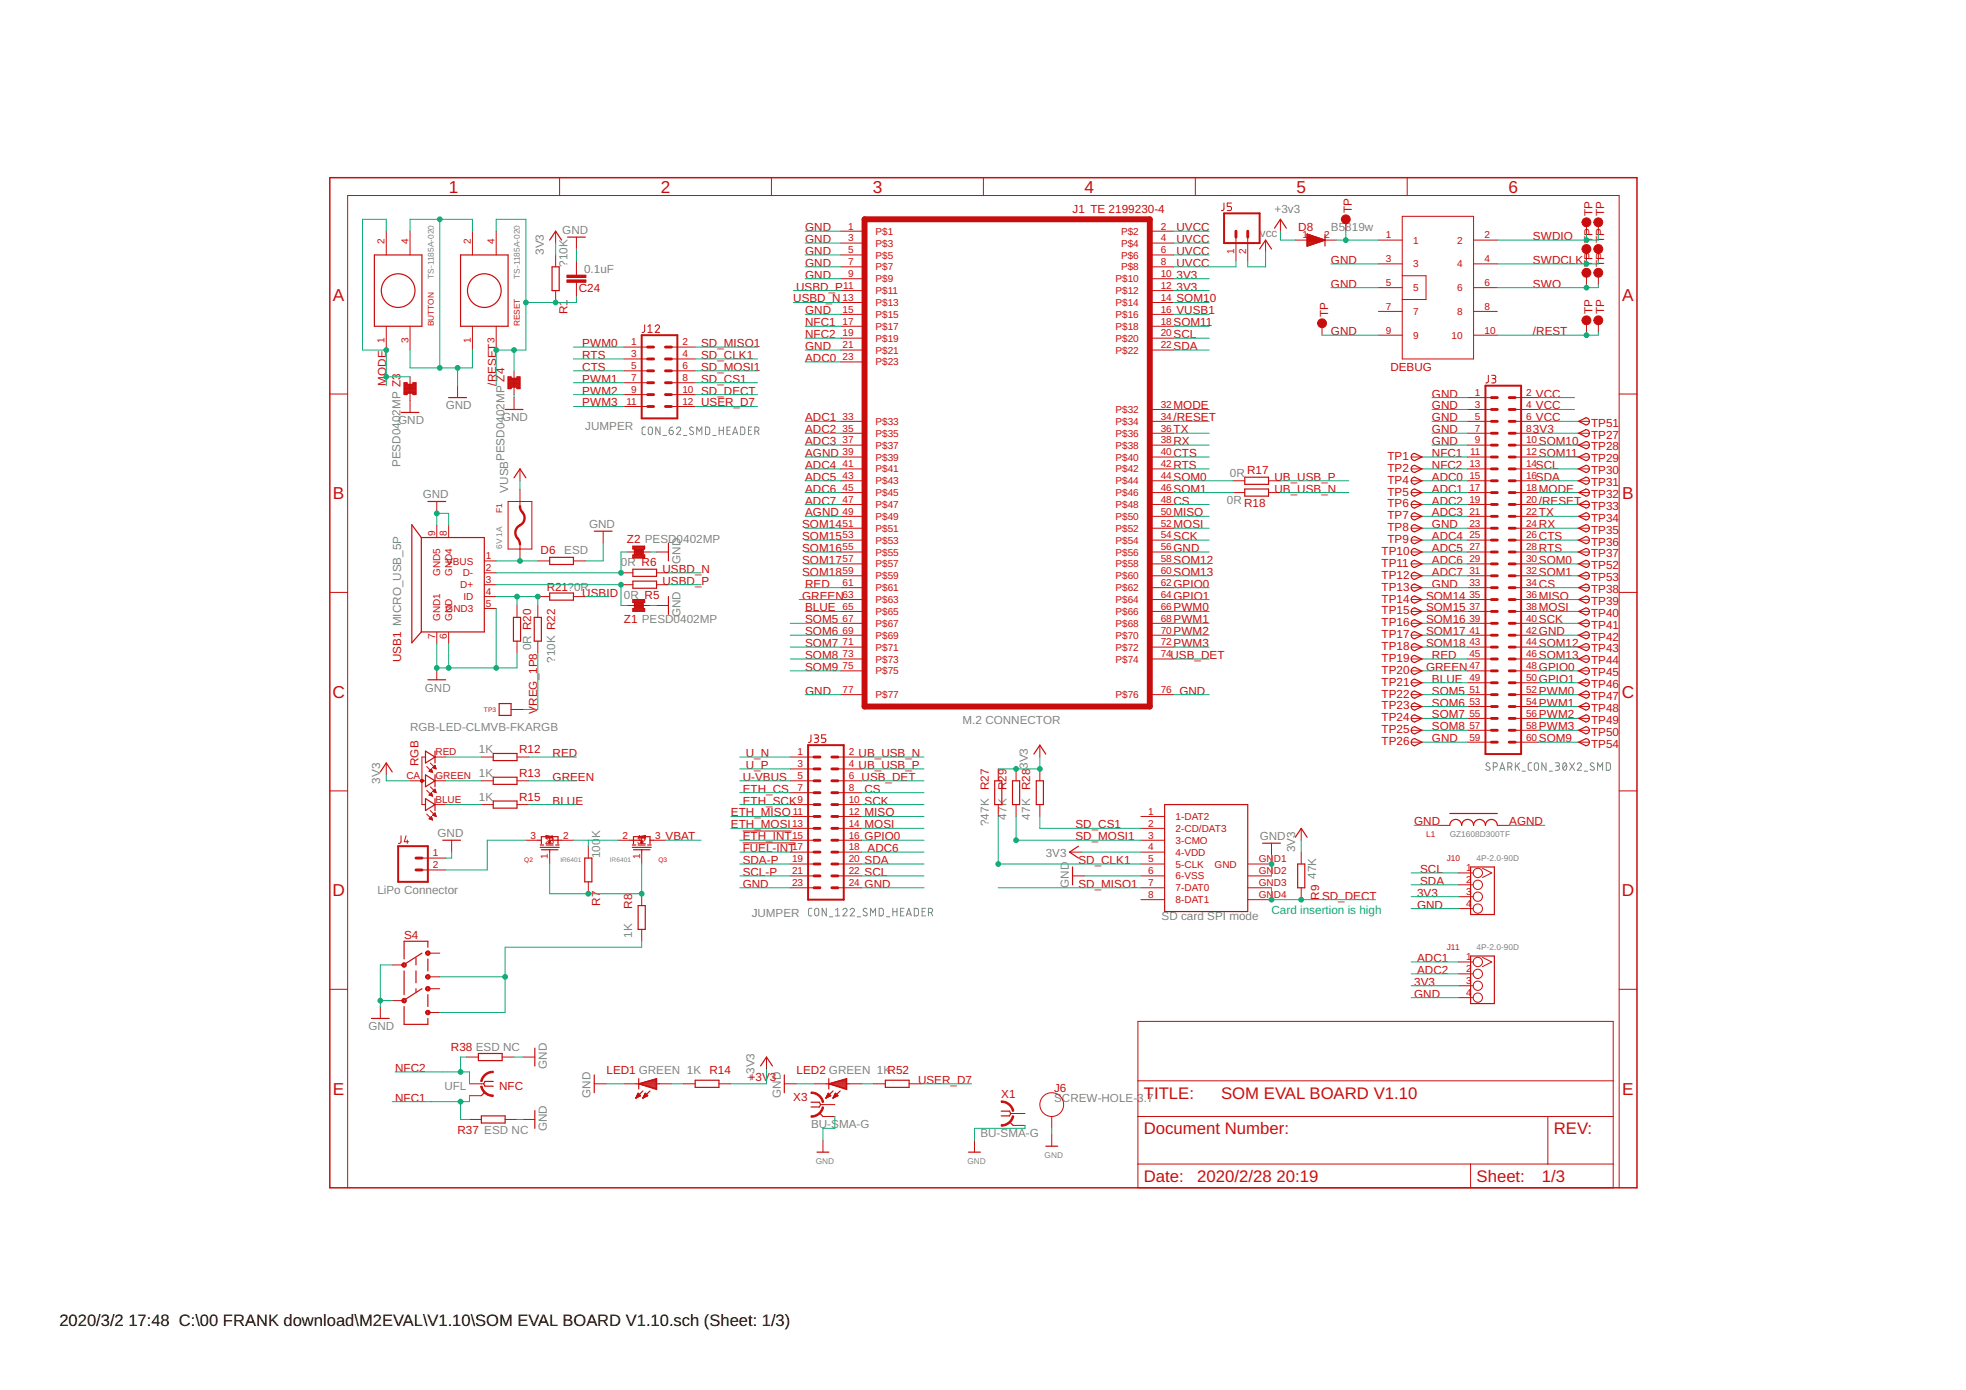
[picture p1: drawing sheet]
<svg xmlns="http://www.w3.org/2000/svg" width="420mm" height="297mm" viewBox="0 0 420 297" stroke-linecap="round" stroke-linejoin="round" font-family="sans-serif">
<defs><g id="words">
<g font-size="3.7" fill="#c90d0c">
<text x="95.9" y="41.2">1</text>
<text x="141.2" y="41.2">2</text>
<text x="186.5" y="41.2">3</text>
<text x="231.8" y="41.2">4</text>
<text x="277.1" y="41.2">5</text>
<text x="322.4" y="41.2">6</text>
<text x="71.2" y="64.3">A</text>
<text x="346.7" y="64.3">A</text>
<text x="71.2" y="106.7">B</text>
<text x="346.7" y="106.7">B</text>
<text x="71.1" y="149.1">C</text>
<text x="346.6" y="149.1">C</text>
<text x="71.1" y="191.5">D</text>
<text x="346.6" y="191.5">D</text>
<text x="71.2" y="233.9">E</text>
<text x="346.7" y="233.9">E</text>
</g>
<g font-size="3.6" fill="#c90d0c">
<text x="244.4" y="234.8">TITLE:</text>
<text x="261" y="234.8">SOM EVAL BOARD V1.10</text>
<text x="244.4" y="242.4">Document Number:</text>
<text x="332.1" y="242.4">REV:</text>
<text x="244.4" y="252.6">Date:</text>
<text x="255.9" y="252.6">2020/2/28</text>
<text x="272.8" y="252.6">20:19</text>
<text x="315.6" y="252.6">Sheet:</text>
<text x="329.5" y="252.6">1/3</text>
</g>
<g font-size="3.5">
<text x="12.7" y="283.3">2020/3/2</text>
<text x="27.4" y="283.3">17:48 C:\00 FRANK download\M2EVAL\V1.10\SOM EVAL BOARD V1.10.sch (Sheet: 1/3)</text>
</g>
<g font-size="2.5" fill="#c90d0c">
<text x="229.2" y="45.6">J1 TE 2199230-4</text>
<text x="288.9" y="45.6" transform="rotate(-90 288.9 45.6)">TP</text>
<text x="340.3" y="46.2" transform="rotate(-90 340.3 46.2)">TP</text>
<text x="342.9" y="46.2" transform="rotate(-90 342.9 46.2)">TP</text>
<text x="172.1" y="49.4">GND</text>
<text x="172.1" y="51.9">GND</text>
<text x="251.4" y="49.4">UVCC</text>
<text x="251.4" y="51.9">UVCC</text>
<text x="277.5" y="49.4">D8</text>
<text x="327.6" y="51.3">SWDIO</text>
<text x="340.3" y="51.9" transform="rotate(-90 340.3 51.9)">TP</text>
<text x="342.9" y="51.9" transform="rotate(-90 342.9 51.9)">TP</text>
<text x="172.1" y="57">GND</text>
<text x="172.1" y="54.5">GND</text>
<text x="172.1" y="59.6">GND</text>
<text x="251.4" y="59.6">3V3</text>
<text x="251.4" y="54.5">UVCC</text>
<text x="251.4" y="57">UVCC</text>
<text x="284.4" y="56.4">GND</text>
<text x="327.6" y="56.4">SWDCLK</text>
<text x="340.3" y="57" transform="rotate(-90 340.3 57)">TP</text>
<text x="342.9" y="57" transform="rotate(-90 342.9 57)">TP</text>
<text x="123.7" y="62.5">C24</text>
<text x="169.5" y="64.6">USBD_N</text>
<text x="170.2" y="62.1">USBD_P</text>
<text x="251.4" y="62.1">3V3</text>
<text x="251.4" y="64.6">SOM10</text>
<text x="284.4" y="61.5">GND</text>
<text x="327.6" y="61.5">SWO</text>
<text x="121.3" y="67.2" transform="rotate(-90 121.3 67.2)">R1</text>
<text x="172.1" y="69.7">NFC1</text>
<text x="172.1" y="67.2">GND</text>
<text x="250.8" y="69.7">SOM11</text>
<text x="251.4" y="67.2">VUSB1</text>
<text x="283.8" y="67.8" transform="rotate(-90 283.8 67.8)">TP</text>
<text x="284.4" y="71.6">GND</text>
<text x="327.6" y="71.6">/REST</text>
<text x="340.3" y="67.2" transform="rotate(-90 340.3 67.2)">TP</text>
<text x="342.9" y="67.2" transform="rotate(-90 342.9 67.2)">TP</text>
<text x="124.5" y="76.7">RTS</text>
<text x="124.5" y="74.2">PWM0</text>
<text x="149.8" y="74.2">SD_MISO1</text>
<text x="149.8" y="76.7">SD_CLK1</text>
<text x="172.1" y="72.3">NFC2</text>
<text x="172.1" y="74.8">GND</text>
<text x="172.1" y="77.3">ADC0</text>
<text x="250.8" y="74.8">SDA</text>
<text x="250.8" y="72.3">SCL</text>
<text x="82.5" y="82.4" transform="rotate(-90 82.5 82.4)">MODE</text>
<text x="106" y="82.4" transform="rotate(-90 106 82.4)">/RESET</text>
<text x="124.5" y="79.2">CTS</text>
<text x="124.5" y="81.8">PWM1</text>
<text x="149.8" y="79.2">SD_MOSI1</text>
<text x="149.8" y="81.8">SD_CS1</text>
<text x="297.1" y="79.2">DEBUG</text>
<text x="124.5" y="84.3">PWM2</text>
<text x="124.5" y="86.9">PWM3</text>
<text x="149.8" y="84.3">SD_DECT</text>
<text x="149.8" y="86.9">USER_D7</text>
<text x="250.8" y="87.5">MODE</text>
<text x="306" y="85">GND</text>
<text x="306" y="87.5">GND</text>
<text x="328.3" y="85">VCC</text>
<text x="328.3" y="87.5">VCC</text>
<text x="172.1" y="90">ADC1</text>
<text x="172.1" y="92.6">ADC2</text>
<text x="172.1" y="95.1">ADC3</text>
<text x="250.8" y="92.6">TX</text>
<text x="250.8" y="95.1">RX</text>
<text x="250.8" y="90">/RESET</text>
<text x="306" y="90">GND</text>
<text x="306" y="92.6">GND</text>
<text x="306" y="95.1">GND</text>
<text x="327.6" y="92.6">3V3</text>
<text x="328.3" y="90">VCC</text>
<text x="328.9" y="95.1">SOM10</text>
<text x="340" y="93.7">TP27</text>
<text x="340" y="91.2">TP51</text>
<text x="172.1" y="100.2">ADC4</text>
<text x="172.1" y="97.7">AGND</text>
<text x="250.8" y="97.7">CTS</text>
<text x="250.8" y="100.2">RTS</text>
<text x="266.5" y="101.3">R17</text>
<text x="296.5" y="98.3">TP1</text>
<text x="296.5" y="100.8">TP2</text>
<text x="306" y="97.7">NFC1</text>
<text x="306" y="100.2">NFC2</text>
<text x="328.3" y="100.2">SCL</text>
<text x="328.9" y="97.7">SOM11</text>
<text x="340" y="96.3">TP28</text>
<text x="340" y="98.8">TP29</text>
<text x="340" y="101.3">TP30</text>
<text x="172.1" y="102.7">ADC5</text>
<text x="172.1" y="105.3">ADC6</text>
<text x="172.1" y="107.8">ADC7</text>
<text x="250.8" y="107.8">CS</text>
<text x="250.8" y="102.7">SOM0</text>
<text x="250.8" y="105.3">SOM1</text>
<text x="272.4" y="102.7">UB_USB_P</text>
<text x="272.4" y="105.3">UB_USB_N</text>
<text x="296.5" y="103.4">TP4</text>
<text x="296.5" y="105.9">TP5</text>
<text x="306" y="105.3">ADC1</text>
<text x="306" y="107.8">ADC2</text>
<text x="306" y="102.7">ADC0</text>
<text x="328.3" y="102.7">SDA</text>
<text x="328.9" y="105.3">MODE</text>
<text x="328.9" y="107.8">/RESET</text>
<text x="340" y="103.9">TP31</text>
<text x="340" y="106.4">TP32</text>
<text x="171.4" y="112.9">SOM14</text>
<text x="172.1" y="110.4">AGND</text>
<text x="250.8" y="112.9">MOSI</text>
<text x="250.8" y="110.4">MISO</text>
<text x="265.9" y="108.3">R18</text>
<text x="296.5" y="108.4">TP6</text>
<text x="296.5" y="111">TP7</text>
<text x="296.5" y="113.5">TP8</text>
<text x="306" y="112.9">GND</text>
<text x="306" y="110.4">ADC3</text>
<text x="328.9" y="110.4">TX</text>
<text x="328.9" y="112.9">RX</text>
<text x="340" y="109">TP33</text>
<text x="340" y="111.5">TP34</text>
<text x="115.5" y="118.5">D6</text>
<text x="134" y="116.1">Z2 PESD0402MP</text>
<text x="171.4" y="115.4">SOM15</text>
<text x="171.4" y="118">SOM16</text>
<text x="250.8" y="118">GND</text>
<text x="250.8" y="115.4">SCK</text>
<text x="295.2" y="118.6">TP10</text>
<text x="296.5" y="116.1">TP9</text>
<text x="306" y="115.4">ADC4</text>
<text x="306" y="118">ADC5</text>
<text x="328.9" y="115.4">CTS</text>
<text x="328.9" y="118">RTS</text>
<text x="340" y="114">TP35</text>
<text x="340" y="116.6">TP36</text>
<text x="340" y="119.1">TP37</text>
<text x="141.6" y="125">USBD_P</text>
<text x="141.6" y="122.4">USBD_N</text>
<text x="171.4" y="120.5">SOM17</text>
<text x="171.4" y="123">SOM18</text>
<text x="172.1" y="125.6">RED</text>
<text x="250.8" y="125.6">GPIO0</text>
<text x="250.8" y="120.5">SOM12</text>
<text x="250.8" y="123">SOM13</text>
<text x="295.2" y="121.1">TP11</text>
<text x="295.2" y="123.7">TP12</text>
<text x="306" y="125.6">GND</text>
<text x="306" y="120.5">ADC6</text>
<text x="306" y="123">ADC7</text>
<text x="328.9" y="125.6">CS</text>
<text x="328.9" y="120.5">SOM0</text>
<text x="328.9" y="123">SOM1</text>
<text x="340" y="121.7">TP52</text>
<text x="340" y="124.2">TP53</text>
<text x="116.8" y="126.2">R21?0R</text>
<text x="124.5" y="127.5">USBID</text>
<text x="171.4" y="128.1">GREEN</text>
<text x="172.1" y="130.7">BLUE</text>
<text x="250.8" y="128.1">GPIO1</text>
<text x="250.8" y="130.7">PWM0</text>
<text x="295.2" y="126.2">TP13</text>
<text x="295.2" y="128.8">TP14</text>
<text x="295.2" y="131.3">TP15</text>
<text x="304.8" y="128.1">SOM14</text>
<text x="304.8" y="130.7">SOM15</text>
<text x="328.9" y="130.7">MOSI</text>
<text x="328.9" y="128.1">MISO</text>
<text x="340" y="126.7">TP38</text>
<text x="340" y="129.3">TP39</text>
<text x="340" y="131.8">TP40</text>
<text x="133.3" y="133.2">Z1 PESD0402MP</text>
<text x="172.1" y="135.7">SOM6</text>
<text x="172.1" y="133.2">SOM5</text>
<text x="250.8" y="133.2">PWM1</text>
<text x="250.8" y="135.7">PWM2</text>
<text x="295.2" y="133.8">TP16</text>
<text x="295.2" y="136.4">TP17</text>
<text x="304.8" y="133.2">SOM16</text>
<text x="304.8" y="135.7">SOM17</text>
<text x="328.9" y="135.7">GND</text>
<text x="328.9" y="133.2">SCK</text>
<text x="340" y="134.3">TP41</text>
<text x="340" y="136.9">TP42</text>
<text x="85.7" y="141.5" transform="rotate(-90 85.7 141.5)">USB1 MICRO_USB_5P</text>
<text x="172.1" y="138.3">SOM7</text>
<text x="172.1" y="140.8">SOM8</text>
<text x="172.1" y="143.4">SOM9</text>
<text x="250.2" y="140.8">USB_DET</text>
<text x="250.8" y="138.3">PWM3</text>
<text x="295.2" y="138.9">TP18</text>
<text x="295.2" y="141.5">TP19</text>
<text x="295.2" y="144">TP20</text>
<text x="304.8" y="143.4">GREEN</text>
<text x="304.8" y="138.3">SOM18</text>
<text x="306" y="140.8">RED</text>
<text x="328.9" y="143.4">GPIO0</text>
<text x="328.9" y="138.3">SOM12</text>
<text x="328.9" y="140.8">SOM13</text>
<text x="340" y="139.4">TP43</text>
<text x="340" y="142">TP44</text>
<text x="172.1" y="148.4">GND</text>
<text x="252.1" y="148.4">GND</text>
<text x="295.2" y="146.5">TP21</text>
<text x="295.2" y="149.1">TP22</text>
<text x="306" y="145.9">BLUE</text>
<text x="306" y="148.4">SOM5</text>
<text x="328.9" y="145.9">GPIO1</text>
<text x="328.9" y="148.4">PWM0</text>
<text x="340" y="144.5">TP45</text>
<text x="340" y="147">TP46</text>
<text x="340" y="149.6">TP47</text>
<text x="114.8" y="152.5" transform="rotate(-90 114.8 152.5)">VREG_1P8</text>
<text x="295.2" y="151.6">TP23</text>
<text x="295.2" y="154.2">TP24</text>
<text x="306" y="151">SOM6</text>
<text x="306" y="153.5">SOM7</text>
<text x="328.9" y="151">PWM1</text>
<text x="328.9" y="153.5">PWM2</text>
<text x="340" y="152.1">TP48</text>
<text x="340" y="154.7">TP49</text>
<text x="111" y="161">R12</text>
<text x="118.1" y="161.8">RED</text>
<text x="159.4" y="161.8">U_N</text>
<text x="183.5" y="161.8">UB_USB_N</text>
<text x="295.2" y="156.7">TP25</text>
<text x="295.2" y="159.2">TP26</text>
<text x="306" y="158.6">GND</text>
<text x="306" y="156.1">SOM8</text>
<text x="328.9" y="156.1">PWM3</text>
<text x="328.9" y="158.6">SOM9</text>
<text x="340" y="157.2">TP50</text>
<text x="340" y="159.7">TP54</text>
<text x="89.4" y="163.7" transform="rotate(-90 89.4 163.7)">RGB</text>
<text x="111" y="166.1">R13</text>
<text x="118.1" y="166.9">GREEN</text>
<text x="158.7" y="166.9">U-VBUS</text>
<text x="159.4" y="164.3">U_P</text>
<text x="183.5" y="164.3">UB_USB_P</text>
<text x="184.1" y="166.9">USB_DET</text>
<text x="111" y="171.2">R15</text>
<text x="118.1" y="171.9">BLUE</text>
<text x="158.7" y="169.4">ETH_CS</text>
<text x="158.7" y="171.9">ETH_SCK</text>
<text x="184.8" y="171.9">SCK</text>
<text x="184.8" y="169.4">CS</text>
<text x="211.3" y="168.9" transform="rotate(-90 211.3 168.9)">R27</text>
<text x="215.1" y="168.9" transform="rotate(-90 215.1 168.9)">R29</text>
<text x="220.2" y="168.9" transform="rotate(-90 220.2 168.9)">R28</text>
<text x="142.2" y="179.6">VBAT</text>
<text x="156.2" y="174.5">ETH_MISO</text>
<text x="156.2" y="177">ETH_MOSI</text>
<text x="158.7" y="179.6">ETH_INT</text>
<text x="184.8" y="177">MOSI</text>
<text x="184.8" y="174.5">MISO</text>
<text x="184.8" y="179.6">GPIO0</text>
<text x="229.8" y="179.6">SD_MOSI1</text>
<text x="229.8" y="177">SD_CS1</text>
<text x="302.2" y="176.4">GND</text>
<text x="322.5" y="176.4">AGND</text>
<text x="158.7" y="184.6">SDA-P</text>
<text x="158.7" y="182.1">FUEL-INT</text>
<text x="184.8" y="184.6">SDA</text>
<text x="185.4" y="182.1">ADC6</text>
<text x="230.5" y="184.6">SD_CLK1</text>
<text x="158.7" y="189.7">GND</text>
<text x="158.7" y="187.2">SCL-P</text>
<text x="184.8" y="189.7">GND</text>
<text x="184.8" y="187.2">SCL</text>
<text x="230.5" y="189.7">SD_MISO1</text>
<text x="302.9" y="191.6">3V3</text>
<text x="303.5" y="189.1">SDA</text>
<text x="303.5" y="186.5">SCL</text>
<text x="128.3" y="193.5" transform="rotate(-90 128.3 193.5)">R7</text>
<text x="135.1" y="194.2" transform="rotate(-90 135.1 194.2)">R8</text>
<text x="281.9" y="192.2" transform="rotate(-90 281.9 192.2)">R9</text>
<text x="282.5" y="192.2">SD_DECT</text>
<text x="302.9" y="194.2">GND</text>
<text x="86.4" y="200.6">S4</text>
<text x="302.9" y="205.6">ADC1</text>
<text x="302.9" y="208.1">ADC2</text>
<text x="302.2" y="213.2">GND</text>
<text x="302.2" y="210.7">3V3</text>
<text x="96.4" y="224.5">R38 ESD NC</text>
<text x="84.5" y="229.1">NFC2</text>
<text x="106.7" y="232.9">NFC</text>
<text x="129.6" y="229.6">LED1 GREEN 1K</text>
<text x="151.6" y="229.6">R14</text>
<text x="160" y="231">+3V</text>
<text x="164.5" y="231">3</text>
<text x="170.2" y="229.6">LED2 GREEN 1KR52</text>
<text x="196.2" y="231.6">USER_D7</text>
<text x="225.3" y="233.3">J6</text>
<text x="84.5" y="235.4">NFC1</text>
<text x="169.5" y="235.3">X3</text>
<text x="214" y="234.7">X1</text>
<text x="97.8" y="242.4">R37 ESD NC</text>
</g>
<g font-size="2.5" fill="#808080">
<text x="272.4" y="45.6">+3v3</text>
<text x="120.2" y="49.9">GND</text>
<text x="269.3" y="50.5">vcc</text>
<text x="284.4" y="49.4">B5819w</text>
<text x="116.2" y="54.5" transform="rotate(-90 116.2 54.5)">3V3</text>
<text x="121.3" y="57" transform="rotate(-90 121.3 57)">?10K</text>
<text x="124.8" y="58.4">0.1uF</text>
<text x="95.2" y="87.5">GND</text>
<text x="85.1" y="90.7">GND</text>
<text x="107.3" y="90">GND</text>
<text x="125.1" y="91.9">JUMPER</text>
<text x="85.6" y="99.8" transform="rotate(-90 85.6 99.8)">PESD0402MP Z3</text>
<text x="107.8" y="98.6" transform="rotate(-90 107.8 98.6)">PESD0402MP Z4</text>
<text x="262.8" y="102">0R</text>
<text x="90.3" y="106.4">GND</text>
<text x="108.6" y="105.3" transform="rotate(-90 108.6 105.3)">VUSB</text>
<text x="262.2" y="107.7">0R</text>
<text x="125.9" y="112.8">GND</text>
<text x="120.6" y="118.5">ESD</text>
<text x="132.7" y="121">0R R6</text>
<text x="145.4" y="120.5" transform="rotate(-90 145.4 120.5)">GND</text>
<text x="133.3" y="128">0R R5</text>
<text x="145.4" y="131.9" transform="rotate(-90 145.4 131.9)">GND</text>
<text x="113.5" y="138.9" transform="rotate(-90 113.5 138.9)">0R R20</text>
<text x="118.6" y="141.6" transform="rotate(-90 118.6 141.6)">?10K R22</text>
<text x="90.8" y="147.8">GND</text>
<text x="205.7" y="154.8">M.2 CONNECTOR</text>
<text x="87.6" y="156.3">RGB-LED-CLMVB-FKARGB</text>
<text x="102.3" y="161">1K</text>
<text x="81.3" y="167.5" transform="rotate(-90 81.3 167.5)">3V3</text>
<text x="102.3" y="166.1">1K</text>
<text x="219.7" y="164.3" transform="rotate(-90 219.7 164.3)">3V3</text>
<text x="102.3" y="171.2">1K</text>
<text x="93.5" y="178.8">GND</text>
<text x="128.3" y="179.2" transform="rotate(-90 128.3 179.2)">K</text>
<text x="211.3" y="176.5" transform="rotate(-90 211.3 176.5)">?47K</text>
<text x="215.1" y="175.1" transform="rotate(-90 215.1 175.1)">47K</text>
<text x="220.2" y="175.1" transform="rotate(-90 220.2 175.1)">47K</text>
<text x="269.2" y="179.4">GND</text>
<text x="128.3" y="183.4" transform="rotate(-90 128.3 183.4)">100</text>
<text x="223.5" y="183.2">3V3</text>
<text x="276.8" y="182.1" transform="rotate(-90 276.8 182.1)">3V3</text>
<text x="80.6" y="191">LiPo Connector</text>
<text x="228.4" y="189.7" transform="rotate(-90 228.4 189.7)">GND</text>
<text x="281.3" y="187.8" transform="rotate(-90 281.3 187.8)">47K</text>
<text x="160.6" y="196.1">JUMPER</text>
<text x="248.3" y="196.7">SD card SPI mode</text>
<text x="135.1" y="200.4" transform="rotate(-90 135.1 200.4)">1K</text>
<text x="78.7" y="220.2">GND</text>
<text x="95" y="232.9">UFL</text>
<text x="116.8" y="228.4" transform="rotate(-90 116.8 228.4)">GND</text>
<text x="161.3" y="231" transform="rotate(-90 161.3 231)">+3V3</text>
<text x="126.2" y="234.6" transform="rotate(-90 126.2 234.6)">GND</text>
<text x="166.9" y="234.6" transform="rotate(-90 166.9 234.6)">GND</text>
<text x="225.3" y="235.5">SCREW-HOLE-3.7</text>
<text x="116.8" y="241.8" transform="rotate(-90 116.8 241.8)">GND</text>
<text x="173.3" y="241.1">BU-SMA-G</text>
<text x="209.5" y="243">BU-SMA-G</text>
</g>
<text font-size="2.5" fill="#0dab76" x="271.7" y="195.4">Card insertion is high</text>
<g font-size="2.1" fill="#c90d0c">
<text x="82.2" y="52.1" transform="rotate(-90 82.2 52.1)">2</text>
<text x="87.3" y="52.1" transform="rotate(-90 87.3 52.1)">4</text>
<text x="100.6" y="52.1" transform="rotate(-90 100.6 52.1)">2</text>
<text x="105.7" y="52.1" transform="rotate(-90 105.7 52.1)">4</text>
<text x="181.2" y="49">1</text>
<text x="181.2" y="51.6">3</text>
<text x="187.1" y="50.2">P$1</text>
<text x="187.1" y="52.7">P$3</text>
<text x="239.6" y="50.2">P$2</text>
<text x="239.6" y="52.7">P$4</text>
<text x="248.1" y="49">2</text>
<text x="248.1" y="51.6">4</text>
<text x="278.4" y="51">1</text>
<text x="283" y="51">2</text>
<text x="296.2" y="51">1</text>
<text x="302" y="52.1">1</text>
<text x="311.4" y="52.1">2</text>
<text x="317.3" y="51">2</text>
<text x="181.2" y="54.1">5</text>
<text x="181.2" y="56.7">7</text>
<text x="181.2" y="59.2">9</text>
<text x="187.1" y="55.2">P$5</text>
<text x="187.1" y="57.8">P$7</text>
<text x="239.6" y="55.2">P$6</text>
<text x="239.6" y="57.8">P$8</text>
<text x="248.1" y="54.1">6</text>
<text x="248.1" y="56.7">8</text>
<text x="248.1" y="59.2">10</text>
<text x="263.8" y="54.2" transform="rotate(-90 263.8 54.2)">1</text>
<text x="266.3" y="54.2" transform="rotate(-90 266.3 54.2)">2</text>
<text x="296.2" y="56">3</text>
<text x="302" y="57.1">3</text>
<text x="311.4" y="57.1">4</text>
<text x="317.3" y="56">4</text>
<text x="180.1" y="64.3">13</text>
<text x="180.2" y="61.7">11</text>
<text x="187.1" y="60.3">P$9</text>
<text x="187.1" y="62.9">P$11</text>
<text x="187.1" y="65.4">P$13</text>
<text x="238.4" y="60.3">P$10</text>
<text x="238.4" y="62.9">P$12</text>
<text x="238.4" y="65.4">P$14</text>
<text x="248.1" y="61.7">12</text>
<text x="248.1" y="64.3">14</text>
<text x="296.2" y="61.1">5</text>
<text x="302" y="62.2">5</text>
<text x="311.4" y="62.2">6</text>
<text x="317.3" y="61.1">6</text>
<text x="180.1" y="66.8">15</text>
<text x="180.1" y="69.4">17</text>
<text x="180.1" y="71.9">19</text>
<text x="187.1" y="67.9">P$15</text>
<text x="187.1" y="70.5">P$17</text>
<text x="238.4" y="67.9">P$16</text>
<text x="238.4" y="70.5">P$18</text>
<text x="248.1" y="71.9">20</text>
<text x="248.1" y="66.8">16</text>
<text x="248.1" y="69.4">18</text>
<text x="296.2" y="66.2">7</text>
<text x="296.2" y="71.3">9</text>
<text x="302" y="67.3">7</text>
<text x="311.4" y="67.3">8</text>
<text x="317.3" y="71.3">10</text>
<text x="317.3" y="66.2">8</text>
<text x="82.2" y="73.2" transform="rotate(-90 82.2 73.2)">1</text>
<text x="87.3" y="73.2" transform="rotate(-90 87.3 73.2)">3</text>
<text x="100.6" y="73.2" transform="rotate(-90 100.6 73.2)">1</text>
<text x="105.7" y="73.2" transform="rotate(-90 105.7 73.2)">3</text>
<text x="134.9" y="73.8">1</text>
<text x="134.9" y="76.3">3</text>
<text x="145.8" y="73.8">2</text>
<text x="145.8" y="76.3">4</text>
<text x="180.1" y="74.4">21</text>
<text x="180.1" y="77">23</text>
<text x="187.1" y="75.6">P$21</text>
<text x="187.1" y="73">P$19</text>
<text x="238.4" y="75.6">P$22</text>
<text x="238.4" y="73">P$20</text>
<text x="248.1" y="74.4">22</text>
<text x="302" y="72.4">9</text>
<text x="310.2" y="72.4">10</text>
<text x="134.9" y="78.9">5</text>
<text x="134.9" y="81.4">7</text>
<text x="134.9" y="84">9</text>
<text x="145.8" y="78.9">6</text>
<text x="145.8" y="81.4">8</text>
<text x="145.8" y="84">10</text>
<text x="187.1" y="78.1">P$23</text>
<text x="133.9" y="86.5">11</text>
<text x="145.8" y="86.5">12</text>
<text x="180.1" y="89.7">33</text>
<text x="238.4" y="88.3">P$32</text>
<text x="248.1" y="87.1">32</text>
<text x="248.1" y="89.7">34</text>
<text x="315.2" y="84.6">1</text>
<text x="315.2" y="87.1">3</text>
<text x="315.2" y="89.7">5</text>
<text x="326.1" y="84.6">2</text>
<text x="326.1" y="87.1">4</text>
<text x="326.1" y="89.7">6</text>
<text x="180.1" y="92.2">35</text>
<text x="180.1" y="94.8">37</text>
<text x="187.1" y="90.8">P$33</text>
<text x="187.1" y="93.3">P$35</text>
<text x="187.1" y="95.9">P$37</text>
<text x="238.4" y="90.8">P$34</text>
<text x="238.4" y="93.3">P$36</text>
<text x="238.4" y="95.9">P$38</text>
<text x="248.1" y="92.2">36</text>
<text x="248.1" y="94.8">38</text>
<text x="315.2" y="92.2">7</text>
<text x="315.2" y="94.8">9</text>
<text x="326.1" y="92.2">8</text>
<text x="326.1" y="94.8">10</text>
<text x="180.1" y="97.3">39</text>
<text x="180.1" y="99.8">41</text>
<text x="187.1" y="98.4">P$39</text>
<text x="187.1" y="101">P$41</text>
<text x="238.4" y="98.4">P$40</text>
<text x="238.4" y="101">P$42</text>
<text x="248.1" y="97.3">40</text>
<text x="248.1" y="99.8">42</text>
<text x="314" y="99.8">13</text>
<text x="314.2" y="97.3">11</text>
<text x="326.1" y="97.3">12</text>
<text x="326.1" y="99.8">14</text>
<text x="180.1" y="102.4">43</text>
<text x="180.1" y="104.9">45</text>
<text x="180.1" y="107.5">47</text>
<text x="187.1" y="103.5">P$43</text>
<text x="187.1" y="106">P$45</text>
<text x="238.4" y="103.5">P$44</text>
<text x="238.4" y="106">P$46</text>
<text x="248.1" y="102.4">44</text>
<text x="248.1" y="104.9">46</text>
<text x="248.1" y="107.5">48</text>
<text x="314" y="102.4">15</text>
<text x="314" y="104.9">17</text>
<text x="314" y="107.5">19</text>
<text x="326.1" y="102.4">16</text>
<text x="326.1" y="104.9">18</text>
<text x="326.1" y="107.5">20</text>
<text x="180.1" y="110">49</text>
<text x="180.1" y="112.5">51</text>
<text x="187.1" y="108.6">P$47</text>
<text x="187.1" y="111.1">P$49</text>
<text x="187.1" y="113.7">P$51</text>
<text x="238.4" y="108.6">P$48</text>
<text x="238.4" y="111.1">P$50</text>
<text x="238.4" y="113.7">P$52</text>
<text x="248.1" y="110">50</text>
<text x="248.1" y="112.5">52</text>
<text x="314" y="110">21</text>
<text x="314" y="112.5">23</text>
<text x="326.1" y="110">22</text>
<text x="326.1" y="112.5">24</text>
<text x="93" y="114.4" transform="rotate(-90 93 114.4)">9</text>
<text x="95.5" y="114.4" transform="rotate(-90 95.5 114.4)">8</text>
<text x="103.9" y="119.5">1</text>
<text x="180.1" y="115.1">53</text>
<text x="180.1" y="117.6">55</text>
<text x="187.1" y="116.2">P$53</text>
<text x="187.1" y="118.7">P$55</text>
<text x="238.4" y="116.2">P$54</text>
<text x="238.4" y="118.7">P$56</text>
<text x="248.1" y="115.1">54</text>
<text x="248.1" y="117.6">56</text>
<text x="314" y="115.1">25</text>
<text x="314" y="117.6">27</text>
<text x="326.1" y="115.1">26</text>
<text x="326.1" y="117.6">28</text>
<text x="94.1" y="123.1" transform="rotate(-90 94.1 123.1)">GND5</text>
<text x="95.4" y="120.6">VBUS</text>
<text x="96.6" y="123.1" transform="rotate(-90 96.6 123.1)">GND4</text>
<text x="98.4" y="125.7">D+</text>
<text x="98.9" y="123.2">D-</text>
<text x="103.9" y="124.6">3</text>
<text x="103.9" y="122.1">2</text>
<text x="180.1" y="120.2">57</text>
<text x="180.1" y="122.7">59</text>
<text x="180.1" y="125.2">61</text>
<text x="187.1" y="121.3">P$57</text>
<text x="187.1" y="123.8">P$59</text>
<text x="238.4" y="121.3">P$58</text>
<text x="238.4" y="123.8">P$60</text>
<text x="248.1" y="120.2">58</text>
<text x="248.1" y="122.7">60</text>
<text x="248.1" y="125.2">62</text>
<text x="314" y="120.2">29</text>
<text x="314" y="122.7">31</text>
<text x="314" y="125.2">33</text>
<text x="326.1" y="120.2">30</text>
<text x="326.1" y="122.7">32</text>
<text x="326.1" y="125.2">34</text>
<text x="95.2" y="130.8">GND3</text>
<text x="99" y="128.3">ID</text>
<text x="103.9" y="127.1">4</text>
<text x="103.9" y="129.7">5</text>
<text x="180.1" y="127.8">63</text>
<text x="180.1" y="130.3">65</text>
<text x="187.1" y="126.3">P$61</text>
<text x="187.1" y="128.9">P$63</text>
<text x="187.1" y="131.4">P$65</text>
<text x="238.4" y="126.4">P$62</text>
<text x="238.4" y="128.9">P$64</text>
<text x="238.4" y="131.4">P$66</text>
<text x="248.1" y="127.8">64</text>
<text x="248.1" y="130.3">66</text>
<text x="314" y="127.8">35</text>
<text x="314" y="130.3">37</text>
<text x="326.1" y="127.8">36</text>
<text x="326.1" y="130.3">38</text>
<text x="93" y="136.7" transform="rotate(-90 93 136.7)">7</text>
<text x="94.1" y="132.8" transform="rotate(-90 94.1 132.8)">GND1</text>
<text x="95.5" y="136.7" transform="rotate(-90 95.5 136.7)">6</text>
<text x="96.6" y="132.8" transform="rotate(-90 96.6 132.8)">GND</text>
<text x="180.1" y="132.9">67</text>
<text x="180.1" y="135.4">69</text>
<text x="180.1" y="137.9">71</text>
<text x="187.1" y="134">P$67</text>
<text x="187.1" y="136.5">P$69</text>
<text x="238.4" y="134">P$68</text>
<text x="238.4" y="136.5">P$70</text>
<text x="248.1" y="132.9">68</text>
<text x="248.1" y="135.4">70</text>
<text x="248.1" y="137.9">72</text>
<text x="314" y="132.9">39</text>
<text x="314" y="135.4">41</text>
<text x="314" y="137.9">43</text>
<text x="326.1" y="132.9">40</text>
<text x="326.1" y="135.4">42</text>
<text x="326.1" y="137.9">44</text>
<text x="180.1" y="140.5">73</text>
<text x="180.1" y="143">75</text>
<text x="187.1" y="139">P$71</text>
<text x="187.1" y="141.6">P$73</text>
<text x="238.4" y="139">P$72</text>
<text x="238.4" y="141.6">P$74</text>
<text x="248.1" y="140.5">74</text>
<text x="314" y="140.5">45</text>
<text x="314" y="143">47</text>
<text x="326.1" y="140.5">46</text>
<text x="326.1" y="143">48</text>
<text x="180.1" y="148.1">77</text>
<text x="187.1" y="144.1">P$75</text>
<text x="187.1" y="149.2">P$77</text>
<text x="238.4" y="149.2">P$76</text>
<text x="248.1" y="148.1">76</text>
<text x="314" y="145.5">49</text>
<text x="314" y="148.1">51</text>
<text x="326.1" y="145.5">50</text>
<text x="326.1" y="148.1">52</text>
<text x="314" y="150.6">53</text>
<text x="314" y="153.2">55</text>
<text x="314" y="155.7">57</text>
<text x="326.1" y="150.6">54</text>
<text x="326.1" y="153.2">56</text>
<text x="326.1" y="155.7">58</text>
<text x="93.1" y="161.4">RED</text>
<text x="170.5" y="161.4">1</text>
<text x="181.4" y="161.4">2</text>
<text x="314" y="158.2">59</text>
<text x="326.1" y="158.2">60</text>
<text x="86.8" y="166.5">CA</text>
<text x="93.1" y="166.5">GREEN</text>
<text x="170.5" y="164">3</text>
<text x="170.5" y="166.5">5</text>
<text x="181.4" y="164">4</text>
<text x="181.4" y="166.5">6</text>
<text x="93.1" y="171.6">BLUE</text>
<text x="170.5" y="169">7</text>
<text x="170.5" y="171.6">9</text>
<text x="181.4" y="169">8</text>
<text x="181.4" y="171.6">10</text>
<text x="113.4" y="179.2">3</text>
<text x="118.2" y="179.8" transform="rotate(-90 118.2 179.8)">1</text>
<text x="120.4" y="179.2">2</text>
<text x="133.1" y="179.2">2</text>
<text x="137.9" y="179.8" transform="rotate(-90 137.9 179.8)">1</text>
<text x="140" y="179.2">3</text>
<text x="169.3" y="176.7">13</text>
<text x="169.3" y="179.2">15</text>
<text x="169.4" y="174.1">11</text>
<text x="181.4" y="174.1">12</text>
<text x="181.4" y="176.7">14</text>
<text x="181.4" y="179.2">16</text>
<text x="245.4" y="174.1">1</text>
<text x="245.4" y="176.7">2</text>
<text x="245.4" y="179.2">3</text>
<text x="251.2" y="175.2">1-DAT2</text>
<text x="251.2" y="177.8">2-CD/DAT3</text>
<text x="92.5" y="185.5">2</text>
<text x="92.5" y="183">1</text>
<text x="116.5" y="180.3">23</text>
<text x="117.1" y="183.6" transform="rotate(-90 117.1 183.6)">1</text>
<text x="136.2" y="180.3">32</text>
<text x="136.8" y="183.6" transform="rotate(-90 136.8 183.6)">1</text>
<text x="169.3" y="181.7">17</text>
<text x="169.3" y="184.3">19</text>
<text x="181.4" y="181.7">18</text>
<text x="181.4" y="184.3">20</text>
<text x="245.4" y="181.7">4</text>
<text x="245.4" y="184.3">5</text>
<text x="251.2" y="180.3">3-CMO</text>
<text x="251.2" y="182.9">4-VDD</text>
<text x="251.2" y="185.4">5-CLK</text>
<text x="259.6" y="185.4">GND</text>
<text x="269" y="184.3">GND1</text>
<text x="169.3" y="186.8">21</text>
<text x="169.3" y="189.4">23</text>
<text x="181.4" y="186.8">22</text>
<text x="181.4" y="189.4">24</text>
<text x="245.4" y="186.8">6</text>
<text x="245.4" y="189.4">7</text>
<text x="245.4" y="191.9">8</text>
<text x="251.2" y="187.9">6-VSS</text>
<text x="251.2" y="190.5">7-DAT0</text>
<text x="269" y="186.8">GN</text>
<text x="269" y="189.4">GND3</text>
<text x="269" y="191.9">GN</text>
<text x="272.2" y="186.8">D2</text>
<text x="272.2" y="191.9">D4</text>
<text x="313.3" y="186.2">1</text>
<text x="313.3" y="188.7">2</text>
<text x="313.3" y="191.3">3</text>
<text x="251.2" y="193">8-DAT1</text>
<text x="313.3" y="193.8">4</text>
<text x="313.3" y="205.2">1</text>
<text x="313.3" y="207.8">2</text>
<text x="313.3" y="210.3">3</text>
<text x="313.3" y="212.8">4</text>
</g>
<g font-size="1.8" fill="#808080">
<text x="92.7" y="59.6" transform="rotate(-90 92.7 59.6)">TS-1185A-020</text>
<text x="111.1" y="59.6" transform="rotate(-90 111.1 59.6)">TS-1185A-020</text>
<text x="107.3" y="117.3" transform="rotate(-90 107.3 117.3)">6V 1A</text>
<text x="309.8" y="178.9">GZ1608D300TF</text>
<text x="315.6" y="184">4P-2.0-90D</text>
<text x="315.6" y="203">4P-2.0-90D</text>
<text x="174.4" y="248.8">GND</text>
<text x="206.7" y="248.8">GND</text>
<text x="223.2" y="247.5">GND</text>
</g>
<g font-size="1.8" fill="#c90d0c">
<text x="92.7" y="69.7" transform="rotate(-90 92.7 69.7)">BUTTON</text>
<text x="111.1" y="69.7" transform="rotate(-90 111.1 69.7)">RESET</text>
<text x="107.3" y="109.7" transform="rotate(-90 107.3 109.7)">F1</text>
<text x="304.8" y="178.9">L1</text>
<text x="309.2" y="184">J10</text>
<text x="309.2" y="203">J11</text>
</g>
<g font-size="1.4" fill="#c90d0c">
<text x="103.4" y="152.3">TP3</text>
<text x="112" y="184.1">Q2</text>
<text x="140.7" y="184.1">Q3</text>
</g>
<g font-size="1.4" fill="#808080">
<text x="119.8" y="184.1">IR6401</text>
<text x="130.3" y="184.1">IR6401</text>
</g>
</g></defs>
<g fill="none" stroke="#808080" stroke-width=".21">
<path d="M137.9 91.2l-.4 .1-.3 .3v1l.3 .3h.4M138.7 91.4l.3-.2 .3 .2 .1 1a.44 .44 0 0 1-.4 .5 .44 .44 0 0 1-.5-.5zM141.1 91.2v1.7l-1-1.7v1.7M141.7 93.1h.7M143 92h.6a.46 .46 0 0 1 .3 .5 .46 .46 0 0 1-.5 .4 .46 .46 0 0 1-.4-.5zM143.7 91.2l-.5 .3-.2 .5M144.6 91.6a.45 .45 0 0 1 .6-.3 .45 .45 0 0 1 .2 .7l-.8 .9h.9M146.1 93.1h.7M148.1 91.4l-.1-.1a.38 .38 0 0 0-.6 .1 .38 .38 0 0 0 .2 .5l.5 .3a.44 .44 0 0 1-.1 .7 .44 .44 0 0 1-.7-.3M148.9 92.9v-1.7l.6 1 .5-1v1.7M150.8 91.2l.6 .1 .2 .2 .1 .9-.3 .4-.6 .1zM152.3 93.1h.7"/>
<path d="M153.7 92h.9M153.7 91.2v1.7M154.6 91.2v1.7M155.4 92h.5M156.1 91.2h-.7v1.7h.7M156.6 92.9l.5-1.7 .5 1.7M156.7 92.5h.8M158.3 91.2l.6 .1 .3 .2v1.1l-.3 .2-.6 .1zM160 92h.5M160.7 91.2h-.7v1.7h.7M161.3 92.2h.5a.46 .46 0 0 0 .4-.5 .46 .46 0 0 0-.4-.5h-.5v1.7M161.8 92.2l.4 .7"/>
<path d="M318.3 163.1a.41 .41 0 0 0-.6 0 .41 .41 0 0 0 .1 .6l.5 .2a.44 .44 0 0 1-.1 .7 .44 .44 0 0 1-.7-.2M319.1 163.9h.5a.44 .44 0 0 0 .4-.5 .44 .44 0 0 0-.4-.4h-.5v1.6M320.5 164.6l.6-1.6 .5 1.6M320.7 164.2h.8M322.2 163.9h.5a.44 .44 0 0 0 .4-.5 .44 .44 0 0 0-.4-.4h-.5v1.6M322.8 163.9l.3 .7M323.8 163v1.6M324.2 163.6l.6 1M324.8 163l-1 1M325.3 164.8h.7M327.3 163h-.5l-.2 .4v1l.2 .2h.5M328 163.1l.4-.1 .3 .1 .1 1.1a.46 .46 0 0 1-.5 .4 .46 .46 0 0 1-.4-.4z"/>
<path d="M330.4 163v1.6l-.9-1.6v1.6M331.1 164.8h.7M332.4 163h.5a.36 .36 0 0 1 .4 .4 .36 .36 0 0 1-.4 .3h-.3M332.8 163.7a.44 .44 0 0 1 .5 .5 .44 .44 0 0 1-.5 .4h-.4M334.2 163.1l.2-.1a.93 .93 0 0 1 0 1.6 1.02 1.02 0 0 1-.2-1.5zM334.8 163.4l-.8 .9M335.4 163l1.1 1.6M336.5 163l-1.1 1.6M337.1 163.4a.44 .44 0 0 1 .6-.4 .44 .44 0 0 1 .1 .7l-.7 .9h.9M338.6 164.8h.7M340.6 163.1a.41 .41 0 0 0-.5-.1 .41 .41 0 0 0-.1 .6l.6 .3a.38 .38 0 0 1 .1 .5 .38 .38 0 0 1-.5 .2l-.4-.2M341.4 164.6v-1.6l.5 .9 .6-.9v1.6"/>
<path d="M343.3 163h.6l.2 .3v1l-.2 .3h-.6zM173.5 194.1h-.5l-.2 .4v1l.2 .2h.5M174.2 194.2l.3-.1 .4 .1 .1 1.1a.44 .44 0 0 1-.5 .4 .44 .44 0 0 1-.4-.4zM176.6 194.1v1.6l-.9-1.6v1.6M177.2 195.9h.8M178.6 195.7h.9M178.6 194.5l.4-.4v1.6M180.1 194.5a.44 .44 0 0 1 .7-.4 .44 .44 0 0 1 .1 .7l-.8 .9h.9M181.7 194.5a.44 .44 0 0 1 .6-.4 .44 .44 0 0 1 .2 .7l-.8 .9h.9M183.2 195.9h.7M185.3 194.2l-.2-.1a.38 .38 0 0 0-.5 .2 .38 .38 0 0 0 .1 .5l.5 .3a.4 .4 0 0 1 0 .6 .4 .4 0 0 1-.6-.1l-.2-.1M186 195.7v-1.6l.6 .9 .5-.9v1.6"/>
<path d="M187.9 194.1h.6l.3 .3v1.1l-.3 .2h-.6zM189.4 195.9h.8M190.8 194.1v1.6M190.8 194.8h.9M191.7 194.1v1.6M192.5 194.8h.5M193.2 194.1h-.7v1.6h.7M193.7 195.7l.5-1.6 .6 1.6M193.8 195.3h.8M195.4 194.1h.6l.3 .3v.9l-.3 .4h-.6zM197.1 194.8h.5M197.8 194.1h-.7v1.6h.7"/>
<path d="M198.4 195h.5a.46 .46 0 0 0 .4-.4 .46 .46 0 0 0-.4-.5h-.5v1.6M199 195l.3 .7"/>
</g>
<g fill="none" stroke="#c90d0c" stroke-width=".21">
<path d="M119.6 38v3.8M164.9 38v3.8M210.2 38v3.8M255.5 38v3.8M300.7 38v3.8M82.5 49.4v5.1M87.6 49.4v5.1M101 49.4v5.1M106 49.4v5.1M118.7 49.4v2.5M118.7 54.5v2.5M123.2 50.7v2.5"/>
<path d="M123.2 55.8v3M179.7 49.4h5.1M179.7 51.9h5.1M179.7 54.5h5.1M179.7 57h5.1M179.7 59.6h5.1M245.7 49.4h5.1M245.7 51.9h5.1M245.7 54.5h5.1M245.7 57h5.1M245.7 59.6h5.1M261.6 43.4l-.1 1.4-.5 .2"/>
<path d="M263.2 43.4h-.9v.7h.5a.45 .45 0 0 1 .4 .5 .45 .45 0 0 1-.4 .4h-.5M264.1 50.7v5.1M266.7 50.7v5.1M270.5 51.3v2.5M273.6 46.9v2.5M276.8 51.3h8.9M287.6 46.9v2.5M294.6 56.4h5.1M294.6 51.3h5.1M299.7 46.2h15.2v30.5h-15.2zM299.7 58.9h5.1v5.1h-5.1M314.9 56.4h5.1"/>
<path d="M314.9 51.3h5.1M339 47.5v2.5M339 53.2v2.6M339 58.3v2.5M341.6 47.5v2.5M341.6 53.2v2.6M341.6 58.3v2.5M82.5 69.7v5.1M87.6 69.7v5.1M101 69.7v5.1M106 69.7v5.1M109.9 79.2v5.1"/>
<path d="M118.7 62.1v2.5M123.2 60.3v3.1M133.3 76.7h5.1M133.3 74.2h5.1M133.3 79.2h5.1M137.8 69.4l-.1 1.4-.5 .2M138.5 71h.9M138.5 69.8l.4-.4v1.6M140 69.8a.44 .44 0 0 1 .7-.4 .44 .44 0 0 1 .1 .7l-.8 .9h.9M143.5 76.7h5.1M143.5 74.2h5.1M143.5 79.2h5.1"/>
<path d="M179.7 62.1h5.1M179.7 74.8h5.1M179.7 77.3h5.1M179.7 72.3h5.1M179.7 64.6h5.1M179.7 67.2h5.1M179.7 69.7h5.1M245.7 62.1h5.1M245.7 74.8h5.1M245.7 72.3h5.1M245.7 64.6h5.1M245.7 67.2h5.1"/>
<path d="M245.7 69.7h5.1M282.5 69.1v2.5M294.6 61.5h5.1M294.6 66.5h5.1M294.6 71.6h5.1M314.9 61.5h5.1M314.9 66.5h5.1M314.9 71.6h5.1M339 68.5v2.5M341.6 68.5v2.5M70.5 84.2h3.8M86.4 81.8h.6"/>
<path d="M86.4 84h2.5M86.4 84.2h.6M86.4 84.1h.6M86.4 83.9h2.5M86.4 83.8h2.5M86.4 83.6h2.5M86.4 83.5h2.5M86.4 83.4h2.5M86.4 83.3h2.5M86.4 83.1h2.5M86.4 83h2.5M86.4 82.9h2.5"/>
<path d="M86.4 82.8h2.5M86.4 82.7h2.5M86.4 82.5h2.5M86.4 82.4h2.5M86.4 82.3h2.5M86.4 82.2h2.5M86.4 82.1h.6M86.4 81.9h.6M87 84v.3h-.6v-2.5h.6v.3h1.3v-.3h.6v2.5h-.6v-.3M87.6 80.5v7.6M88.3 81.8h.6M88.3 84.2h.6"/>
<path d="M88.3 84.1h.6M88.3 82.1h.6M88.3 81.9h.6M97.8 82.4v2.6M108.6 81.8h2.5M108.6 83h.6M108.6 82.9h.6M108.6 82.8h2.5M108.6 82.7h2.5M108.6 82.5h2.5M108.6 82.4h2.5M108.6 82.3h2.5"/>
<path d="M108.6 82.2h2.5M108.6 82.1h2.5M108.6 81.9h2.5M108.6 80.9h2.5M108.6 81.7h2.5M108.6 81.6h2.5M108.6 81.5h2.5M108.6 81.3h2.5M108.6 81.2h2.5M108.6 81.1h2.5M108.6 81h2.5M108.6 80.7h.6"/>
<path d="M108.6 80.6h.6M109.2 80.8v-.3h-.6v2.6h.6v-.4M109.9 85v2.5M110.5 80.8v-.3h.6v2.6h-.6v-.4M110.5 83h.6M110.5 82.9h.6M110.5 80.7h.6M110.5 80.6h.6M133.3 81.8h5.1M133.3 84.3h5.1M133.3 86.9h5.1M143.5 81.8h5.1"/>
<path d="M143.5 84.3h5.1M143.5 86.9h5.1M179.7 90h5.1M179.7 92.6h5.1M179.7 95.1h5.1M179.7 97.7h5.1M245.7 87.5h5.1M245.7 90h5.1M245.7 92.6h5.1M245.7 95.1h5.1M245.7 97.7h5.1M301.6 97.7h2.5"/>
<path d="M313.6 87.5h5.1M313.6 90h5.1M313.6 92.6h5.1M313.6 95.1h5.1M313.6 97.7h5.1M313.6 85h5.1M318.1 80.2v1.4l-.6 .2M318.8 80.2h.5a.36 .36 0 0 1 .4 .4 .36 .36 0 0 1-.4 .3h-.3M319.2 80.9a.46 .46 0 0 1 .5 .5 .46 .46 0 0 1-.5 .4h-.4M323.8 87.5h5.1M323.8 90h5.1M323.8 92.6h5.1"/>
<path d="M323.8 95.1h5.1M323.8 97.7h5.1M323.8 85h5.1M337.1 90h2.6M337.1 92.6h2.6M337.1 95.1h2.6M337.1 97.7h2.6M346 84.2h3.8M93.3 107.2v2.5M93.3 112.2v2.6M95.9 112.2v2.6M103.5 119.9h2.5"/>
<path d="M108.6 107.2h5.1v10.1h-5.1zM111.1 100.2v2.5M111.1 104.6v3.6M111.1 116.3v3.6M114.9 119.9h2.6M122.6 119.9h2.5M128.9 113.5v2.6M134 118h5M135.3 118.6h2.5v.6h-2.5zM135.3 119.2h2.5M135.3 119.1h2.5M135.3 119h2.5"/>
<path d="M135.3 118.9h2.5M135.3 118.7h2.5M135.3 117.3h2.5M135.3 117.2h2.5M135.3 117.1h2.5M135.3 116.9h2.5M135.3 116.8h2.5M135.6 118.6v-1.3h-.3v-.6h2.5v.6h-.3v1.3M135.6 118.5h1.9M135.6 118.4h1.9M135.6 118.3h1.9M135.6 118.1h1.9"/>
<path d="M135.6 118h1.9M135.6 117.9h1.9M135.6 117.8h1.9M135.6 117.6h1.9M135.6 117.5h1.9M135.6 117.4h1.9M140.3 118h2.6M179.7 100.2h5.1M179.7 102.7h5.1M179.7 105.3h5.1M179.7 107.8h5.1M179.7 110.3h5.1"/>
<path d="M179.7 112.9h5.1M179.7 115.4h5.1M179.7 118h5.1M245.7 100.2h5.1M245.7 102.7h5.1M245.7 105.3h5.1M245.7 107.8h5.1M245.7 110.3h5.1M245.7 112.9h5.1M245.7 115.4h5.1M245.7 118h5.1M263.5 102.7h2.5"/>
<path d="M263.5 105.3h2.5M271.1 102.7h2.5M271.1 105.3h2.5M301.6 100.2h2.5M301.6 102.7h2.5M301.6 105.3h2.5M301.6 107.8h2.5M301.6 110.3h2.5M301.6 112.9h2.5M301.6 115.4h2.5M301.6 118h2.5M313.6 100.2h5.1"/>
<path d="M313.6 102.7h5.1M313.6 105.3h5.1M313.6 107.8h5.1M313.6 110.3h5.1M313.6 112.9h5.1M313.6 115.4h5.1M313.6 118h5.1M323.8 100.2h5.1M323.8 102.7h5.1M323.8 105.3h5.1M323.8 107.8h5.1M323.8 110.3h5.1"/>
<path d="M323.8 112.9h5.1M323.8 115.4h5.1M323.8 118h5.1M337.1 100.2h2.6M337.1 102.7h2.6M337.1 105.3h2.6M337.1 107.8h2.6M337.1 110.3h2.6M337.1 112.9h2.6M337.1 115.4h2.6M337.1 118h2.6M70.5 126.6h3.8"/>
<path d="M93.3 135.1v2.5M95.9 135.1v2.5M103.5 124.9h2.5M103.5 122.4h2.5M103.5 127.5h2.5M103.5 130h2.5M110.5 129.4v2.5M110.5 137v2.6M114.9 127.5h2.6M114.9 129.4v2.5M114.9 137v2.6M122.6 127.5h2.5"/>
<path d="M132.7 124.9h2.6M132.7 122.4h2.6M134 129.4h5M135.3 128.1h2.5v.7h-2.5zM135.3 130h2.5v.7h-2.5zM135.3 130.6h2.5M135.3 130.4h2.5M135.3 130.3h2.5M135.3 130.2h2.5M135.3 128.6h2.5M135.3 128.5h2.5M135.3 128.4h2.5"/>
<path d="M135.3 128.3h2.5M135.6 128.8v1.2M135.6 129.9h1.9M135.6 129.8h1.9M135.6 129.7h1.9M135.6 129.6h1.9M135.6 129.5h1.9M135.6 129.3h1.9M135.6 129.2h1.9M135.6 129.1h1.9M135.6 129h1.9M135.6 128.9h1.9"/>
<path d="M137.5 128.8v1.2M140.3 124.9h2.6M140.3 122.4h2.6M140.3 129.4h2.6M179.7 120.5h5.1M179.7 123h5.1M179.7 125.6h5.1M179.7 128.1h5.1M179.7 130.7h5.1M179.7 133.2h5.1M179.7 135.7h5.1M179.7 138.3h5.1"/>
<path d="M245.7 120.5h5.1M245.7 123h5.1M245.7 125.6h5.1M245.7 128.1h5.1M245.7 130.7h5.1M245.7 133.2h5.1M245.7 135.7h5.1M245.7 138.3h5.1M301.6 120.5h2.5M301.6 123h2.5M301.6 125.6h2.5M301.6 128.1h2.5"/>
<path d="M301.6 130.7h2.5M301.6 133.2h2.5M301.6 135.7h2.5M301.6 138.3h2.5M313.6 120.5h5.1M313.6 123h5.1M313.6 125.6h5.1M313.6 128.1h5.1M313.6 130.7h5.1M313.6 133.2h5.1M313.6 135.7h5.1M313.6 138.3h5.1"/>
<path d="M323.8 120.5h5.1M323.8 123h5.1M323.8 125.6h5.1M323.8 128.1h5.1M323.8 130.7h5.1M323.8 133.2h5.1M323.8 135.7h5.1M323.8 138.3h5.1M337.1 120.5h2.6M337.1 123h2.6M337.1 125.6h2.6M337.1 128.1h2.6"/>
<path d="M337.1 130.7h2.6M337.1 133.2h2.6M337.1 135.7h2.6M337.1 138.3h2.6M346 126.6h3.8M93.3 142.7v2.6M109.2 151.6h2.6M173.3 157v1.4l-.5 .2M174 157h.6a.36 .36 0 0 1 .3 .4 .36 .36 0 0 1-.3 .4h-.4M174.5 157.8a.44 .44 0 0 1 .4 .4 .44 .44 0 0 1-.4 .4h-.5M176.5 157h-.9v.8h.5a.45 .45 0 0 1 .4 .4 .45 .45 0 0 1-.4 .4h-.5M179.7 140.8h5.1"/>
<path d="M179.7 143.4h5.1M179.7 148.4h5.1M222.2 159.2v2.6M245.7 140.8h5.1M245.7 148.4h5.1M301.6 158.6h2.5M301.6 140.8h2.5M301.6 143.4h2.5M301.6 148.4h2.5M301.6 145.9h2.5M301.6 151h2.5M301.6 153.5h2.5"/>
<path d="M301.6 156.1h2.5M313.6 158.6h5.1M313.6 140.8h5.1M313.6 143.4h5.1M313.6 148.4h5.1M313.6 145.9h5.1M313.6 151h5.1M313.6 153.5h5.1M313.6 156.1h5.1M323.8 158.6h5.1M323.8 140.8h5.1M323.8 143.4h5.1"/>
<path d="M323.8 148.4h5.1M323.8 145.9h5.1M323.8 151h5.1M323.8 153.5h5.1M323.8 156.1h5.1M337.1 158.6h2.6M337.1 140.8h2.6M337.1 143.4h2.6M337.1 148.4h2.6M337.1 145.9h2.6M337.1 151h2.6M337.1 153.5h2.6"/>
<path d="M337.1 156.1h2.6M70.5 169h3.8M82.5 163v2.6M85.7 178.6v1.4l-.5 .2M86.8 178.6l-.4 1.3h.9M87 179.5v.7M87.6 166.9h3.3M90.9 161.8h-.7v10.1h.7M91.2 163.8l.9 .9M91.2 168.9l.9 .9M91.2 174l.9 .9M91.7 164.8h.7"/>
<path d="M91.7 169.9l.5-.5 .3 .8zM91.7 169.9h.7M91.7 174.9h.7M91.8 164.7h.5M91.8 169.8h.5M91.8 174.8h.5M91.9 163l.9 .9M91.9 168.1l.9 .9M91.9 173.2l.9 .9M91.9 164.6h.4M91.9 169.6h.4M91.9 175.1h.5"/>
<path d="M92 174.7h.3M92 170h.4M92 164.9h.4M92.1 164.4h.1M92.1 169.5h.1M92.1 174.6h.1M92.2 164.3h.1M92.2 164.3l.3 .8-.8-.3zM92.2 169.4h.1M92.2 174.5l.3 .7-.8-.2zM92.3 175.2h.1M92.4 170.1h.1"/>
<path d="M92.4 165.1h.1M92.5 164.1l.5-.5 .2 .7zM92.5 169.1l.5-.5 .2 .8zM92.5 174.2h.6M92.5 169.2h.6M92.5 164.1h.6M92.5 164h.6M92.6 169h.5M92.6 174.1h.5M92.7 163.9h.3M92.7 168.9h.3M92.7 174h.3"/>
<path d="M92.7 161.8h2.5M92.7 166.9h2.5M92.7 171.9h2.5M92.8 163.7h.2M92.8 168.8h.2M92.8 174.3h.4M92.8 173.9h.2M92.9 169.3h.3M92.9 164.2h.3M92.9 163.6h.1M92.9 168.7h.1M92.9 173.7h.1"/>
<path d="M93 173.7l.2 .8-.7-.3zM93.2 174.5h.1M96.5 179.6v2.5M102.9 161.8h2.5M102.9 166.9h2.5M102.9 171.9h2.5M110.5 161.8h2.5M110.5 166.9h2.5M110.5 171.9h2.5M112.4 179.6h2.5M120 179.6h2.6M132.1 179.6h2.5"/>
<path d="M139.7 179.6h2.5M158.7 177.6h10.5M168.9 161.8h5.1M168.9 166.9h5.1M168.9 171.9h5.1M168.9 179.6h5.1M168.9 174.5h5.1M168.9 177h5.1M168.9 164.3h5.1M168.9 169.4h5.1M179 161.8h5.1M179 166.9h5.1"/>
<path d="M179 171.9h5.1M179 179.6h5.1M179 174.5h5.1M179 177h5.1M179 164.3h5.1M179 169.4h5.1M213.3 164.3v2.6M213.3 171.9v2.6M217.1 164.3v2.6M217.1 171.9v2.6M222.2 164.3v2.6M222.2 171.9v2.6"/>
<path d="M243.8 179.6h5.1M243.8 174.5h5.1M243.8 177h5.1M278.1 177v2.6M307.3 176.4h2.5M320 176.4h2.5M346 169h3.8M90.2 185.9h5M90.2 183.4h5M117.5 182.1v2.5M125.7 180.8v2.6M125.7 188.4v2.6"/>
<path d="M137.1 182.1v2.5M137.1 191v2.5M137.1 198.6v2.5M158.7 180.1h11.3M168.9 182.1h5.1M168.9 184.6h5.1M168.9 187.2h5.1M168.9 189.7h5.1M179 182.1h5.1M179 184.6h5.1M179 187.2h5.1M179 189.7h5.1"/>
<path d="M228.6 182.1h2.5M229.2 187.2h2.6M243.8 182.1h5.1M243.8 184.6h5.1M243.8 187.2h5.1M243.8 189.7h5.1M243.8 192.3h5.1M266.7 184.6h5M266.7 187.2h5M266.7 189.7h5M266.7 192.3h5M271.7 180.2v2.5"/>
<path d="M278.1 182.1v2.5M278.1 189.7v2.6M311.7 186.5h3.2M311.7 189.1h3.2M311.7 191.6h3.2M311.7 194.2h3.2M316.8 185.5l2 1-2 1M70.5 211.4h3.8M81.3 215.1v2.5M83.8 206.2h2.6M83.8 213.8h2.6M91.4 203.7h2.6"/>
<path d="M91.4 208.7h2.6M91.4 211.3h2.6M91.4 216.4h2.6M243.2 218.3h101.6v35.5h-101.6zM311.7 205.6h3.2M311.7 208.1h3.2M311.7 210.7h3.2M311.7 213.2h3.2M316.8 204.6l2 1-2 1M346 211.4h3.8M99.7 225.9h2.5M100.3 231.6h3.1"/>
<path d="M100.3 234.1h2.6M100.3 239.2h2.6M107.3 225.9h2.6M107.9 239.2h2.6M111.8 239.2h2.5M111.8 225.9h2.5M127 231.6h2.5M133.3 231.6h2.6M140.9 231.6h2.6M146 231.6h2.6M153.6 231.6h2.6M163.8 225.9v2.5"/>
<path d="M167.6 231.6h2.6M174 231.6h2.5M175.4 236.1h3M175.9 238.6h2.5M181.6 231.6h2.5M186.7 231.6h2.5M194.3 231.6h2.5M216 238h3.1M224.8 238.6v2.5M243.2 238.6h101.6M243.2 231h101.6M330.8 238.6v10.2"/>
<path d="M74.3 253.8v-212h271.7v212M175.9 243.7v2.5M208.3 243.7v2.5M216.5 240.5h2.6M224.8 242.4v2.5M243.2 248.8h101.6M314.3 248.8v5"/>
<circle cx="315.8" cy="189.1" r=".99"/>
<circle cx="315.8" cy="191.6" r=".99"/>
<circle cx="315.8" cy="186.5" r=".99"/>
<circle cx="315.8" cy="194.2" r=".99"/>
<circle cx="315.8" cy="210.7" r=".99"/>
<circle cx="315.8" cy="205.6" r=".99"/>
<circle cx="315.8" cy="213.2" r=".99"/>
<circle cx="315.8" cy="208.1" r=".99"/>
<circle cx="224.8" cy="236.1" r="2.54"/>
</g>
<path d="M70.5 38h279.3v215.8h-279.3z" fill="none" stroke="#c90d0c" stroke-width=".32"/>
<path d="M184.8 46.9h60.9v104.1h-60.9z" fill="none" stroke="#c90d0c" stroke-width="1.3"/>
<g fill="none" stroke="#c90d0c" stroke-width=".25">
<path d="M80 54.5h10.2v15.2h-10.2zM98.4 54.5h10.2v15.2h-10.2zM117.5 51.3l1.2-1.9 1.3 1.9M118 57h1.5v5.1h-1.5zM121.3 50.7h3.8M269.2 53.2l1.3-1.9 1.2 1.9M272.4 48.8l1.2-1.9 1.3 1.9M279.4 50l3.8 1.3-3.8 1.3zM279.4 52.5h.1M279.4 52.3h.8M279.4 52.1h1.5M279.4 51.9h2.1"/>
<path d="M279.4 51.6h2.8M279.4 51.4h3.5M279.4 51.2h3.4M279.4 51h2.7M279.4 50.7h2.1M279.4 50.5h1.4M279.4 50.3h.7M279.4 50.1h.1M283.2 50v2.6M85.7 88.1h3.8M95.9 85h3.8M107.9 87.5h3.9"/>
<path d="M301.7 97.2l.6-.3 1.6 .8-1.6 .7h-.2l-.5-.5zM301.7 99.7l.6-.3 1.6 .8-1.6 .8-.2-.1-.5-.5zM337.4 92.6l1.5-.8a.76 .76 0 0 1 .8 .8 .76 .76 0 0 1-.8 .7zM337.4 95.1l1.5-.7a.76 .76 0 0 1 .8 .7 .76 .76 0 0 1-.8 .8zM337.4 97.7l1.5-.8a.76 .76 0 0 1 .8 .8 .76 .76 0 0 1-.8 .7zM337.4 90l1.5-.7a.76 .76 0 0 1 .8 .7 .76 .76 0 0 1-.8 .8zM90 114.9v20.1M90 114.9h13.5v20.1h-13.5M90 114.9l-2-2.8v25.3l2-2.4M91.4 107.2h3.8M109.9 102.1l1.2-1.9 1.3 1.9M117.5 119.1h5.1v1.5h-5.1z"/>
<path d="M127 113.5h3.8M142.9 116.1v3.8M266 102h5.1v1.5h-5.1zM266 104.5h5.1v1.5h-5.1zM301.7 102.3l.6-.3 1.6 .7-1.6 .8h-.2l-.5-.5zM301.7 104.8l.6-.3 1.6 .8-1.6 .7h-.2l-.5-.5zM301.7 107.4l.6-.4 1.6 .8-1.6 .8-.2-.1-.5-.4zM301.7 109.9l.6-.3 1.6 .7-1.6 .8h-.2l-.5-.5zM301.7 112.4l.6-.3 1.6 .8-1.6 .7h-.2l-.5-.5zM301.7 115l.6-.3 1.6 .7-1.6 .8h-.2l-.5-.5zM301.7 117.5l.6-.3 1.6 .8-1.6 .7h-.2l-.5-.5zM337.4 100.2l1.5-.8a.76 .76 0 0 1 .8 .8 .76 .76 0 0 1-.8 .8z"/>
<path d="M337.4 102.7l1.5-.7a.76 .76 0 0 1 .8 .7 .76 .76 0 0 1-.8 .8zM337.4 105.3l1.5-.8a.76 .76 0 0 1 .8 .8 .76 .76 0 0 1-.8 .7zM337.4 107.8l1.5-.8a.76 .76 0 0 1 .8 .8 .76 .76 0 0 1-.8 .8zM337.4 110.3l1.5-.7a.76 .76 0 0 1 .8 .7 .76 .76 0 0 1-.8 .8zM337.4 112.9l1.5-.8a.76 .76 0 0 1 .8 .8 .76 .76 0 0 1-.8 .7zM337.4 115.4l1.5-.7a.76 .76 0 0 1 .8 .7 .76 .76 0 0 1-.8 .8zM337.4 118l1.5-.8a.76 .76 0 0 1 .8 .8 .76 .76 0 0 1-.8 .7zM109.7 131.9h1.6v5.1h-1.6zM114.2 131.9h1.5v5.1h-1.5zM117.5 126.7h5.1v1.5h-5.1zM135.3 124.2h5v1.5h-5zM135.3 121.6h5v1.6h-5z"/>
<path d="M142.9 127.5v3.8M301.7 120.1l.6-.4 1.6 .8-1.6 .8-.2-.1-.5-.5zM301.7 122.6l.6-.3 1.6 .7-1.6 .8h-.2l-.5-.5zM301.7 125.1l.6-.3 1.6 .8-1.6 .7h-.2l-.5-.5zM301.7 127.7l.6-.3 1.6 .7-1.6 .8-.2-.1-.5-.4zM301.7 130.2l.6-.3 1.6 .8-1.6 .7h-.2l-.5-.5zM301.7 132.8l.6-.4 1.6 .8-1.6 .8-.2-.1-.5-.5zM301.7 135.3l.6-.3 1.6 .7-1.6 .8h-.2l-.5-.5zM301.7 137.8l.6-.3 1.6 .8-1.6 .7h-.2l-.5-.5zM337.4 125.6l1.5-.8a.76 .76 0 0 1 .8 .8 .76 .76 0 0 1-.8 .7zM337.4 128.1l1.5-.7a.76 .76 0 0 1 .8 .7 .76 .76 0 0 1-.8 .8zM337.4 130.7l1.5-.8a.76 .76 0 0 1 .8 .8 .76 .76 0 0 1-.8 .7z"/>
<path d="M337.4 133.2l1.5-.8a.76 .76 0 0 1 .8 .8 .76 .76 0 0 1-.8 .8zM337.4 135.7l1.5-.7a.76 .76 0 0 1 .8 .7 .76 .76 0 0 1-.8 .8zM337.4 138.3l1.5-.8a.76 .76 0 0 1 .8 .8 .76 .76 0 0 1-.8 .7zM337.4 120.5l1.5-.8a.76 .76 0 0 1 .8 .8 .76 .76 0 0 1-.8 .8zM337.4 123l1.5-.7a.76 .76 0 0 1 .8 .7 .76 .76 0 0 1-.8 .8zM91.4 145.3h3.8M106.7 150.3h2.5v2.6h-2.5zM301.7 140.4l.6-.3 1.6 .7-1.6 .8-.2-.1-.5-.4zM301.7 142.9l.6-.3 1.6 .8-1.6 .7h-.2l-.5-.5zM301.7 145.5l.6-.4 1.6 .8-1.6 .8-.2-.1-.5-.5zM301.7 148l.6-.3 1.6 .7-1.6 .8h-.2l-.5-.5zM301.7 150.5l.6-.3 1.6 .8-1.6 .7h-.2l-.5-.5z"/>
<path d="M301.7 153.1l.6-.3 1.6 .7-1.6 .8-.2-.1-.5-.4zM301.7 155.6l.6-.3 1.6 .8-1.6 .7h-.2l-.5-.5zM301.7 158.2l.6-.4 1.6 .8-1.6 .8-.2-.1-.5-.5zM337.4 140.8l1.5-.7a.76 .76 0 0 1 .8 .7 .76 .76 0 0 1-.8 .8zM337.4 143.4l1.5-.8a.76 .76 0 0 1 .8 .8 .76 .76 0 0 1-.8 .7zM337.4 145.9l1.5-.8a.76 .76 0 0 1 .8 .8 .76 .76 0 0 1-.8 .8zM337.4 148.4l1.5-.7a.76 .76 0 0 1 .8 .7 .76 .76 0 0 1-.8 .8zM337.4 151l1.5-.8a.76 .76 0 0 1 .8 .8 .76 .76 0 0 1-.8 .7zM337.4 153.5l1.5-.7a.76 .76 0 0 1 .8 .7 .76 .76 0 0 1-.8 .8zM337.4 156.1l1.5-.8a.76 .76 0 0 1 .8 .8 .76 .76 0 0 1-.8 .7zM337.4 158.6l1.5-.8a.76 .76 0 0 1 .8 .8 .76 .76 0 0 1-.8 .8zM81.3 165l1.2-2 1.3 2"/>
<path d="M90.9 160.5l2.1 1.3-2.1 1.2zM90.9 165.6l2.1 1.3-2.1 1.2zM90.9 170.7l2.1 1.2-2.1 1.3zM93 160.5v2.5M93 165.6v2.5M93 170.7v2.5M94.6 179.6h3.8M105.4 161h5.1v1.5h-5.1zM105.4 166.1h5.1v1.5h-5.1zM105.4 171.2h5.1v1.5h-5.1zM114.9 179.6h.8M116.7 178.5l1.3 .3-1.3 .2z"/>
<path d="M117.5 179.6v.7M117.5 179.6h2.5M117.5 179.6l.2 .5M117.5 179.6l-.3 .5M118 178.5v.5M134.6 179.6h2.5M136.6 178.8l1.3-.3v.5zM136.6 178.5v.5M137.1 179.6v.7M137.1 179.6l-.2 .5M137.1 179.6l.3 .5M138.9 179.6h.8"/>
<path d="M212.6 166.9h1.5v5h-1.5zM216.4 166.9h1.5v5h-1.5zM221 161.1l1.2-1.9 1.3 1.9M221.5 166.9h1.5v5h-1.5zM248.9 171.9h17.8v22.9h-17.8zM276.8 178.9l1.3-1.9 1.3 1.9M309.8 176.4a1.27 1.27 0 0 1 1.3-1.3 1.27 1.27 0 0 1 1.3 1.3 1.27 1.27 0 0 1 1.2-1.3 1.27 1.27 0 0 1 1.3 1.3 1.27 1.27 0 0 1 1.3-1.3 1.27 1.27 0 0 1 1.3 1.3 1.27 1.27 0 0 1 1.2-1.3 1.27 1.27 0 0 1 1.3 1.3M309.8 173.8h10.2M115.4 181.1h4.1M115.4 180.6h.8M115.7 181.6h3.6M115.7 180.3v-1.5h3.6v1.5"/>
<path d="M116.7 180.6h1.5M117.5 181.6v.5M118.7 180.6h.8M125 183.4h1.5v5h-1.5zM135.1 181.1h4.1M135.1 180.6h.8M135.4 181.6h3.5M135.4 180.3v-1.5h3.5v1.5M136.4 180.6h1.5M136.4 193.5h1.5v5.1h-1.5zM137.1 181.6v.5M138.4 180.6h.8"/>
<path d="M229.2 185.3v3.8M230.5 180.8l-1.9 1.3 1.9 1.3M269.8 180.2h3.8M277.3 184.6h1.5v5.1h-1.5zM314.3 185.3h5.1v10.1h-5.1zM79.4 217.6h3.8M86.4 215.1v3.8h5v-1.3M86.4 207.5v5.1M88.9 204.7v1.5M88.9 207.5v2.5M88.9 211.3v.7M90.2 203.7l-3.6 2.3"/>
<path d="M90.2 211.3l-3.6 2.3M91.4 202.4v-1.3h-5v3.8M91.4 204.9v2.6M91.4 212.6v2.5M314.3 204.3h5.1v10.2h-5.1zM102.2 225.1h5.1v1.6h-5.1zM102.9 238.5h5v1.5h-5zM103.6 233.4l-.7 .7M105.4 231.1h-1.8l-.2 .5 .2 .5h1.8M114.3 224v3.8M114.3 237.3v3.8M127 229.7v3.8"/>
<path d="M135.9 231.6h4.3M136 234.5h.2M136.1 234.3h.5M136.2 234.1h.6M136.3 233.8h.3M136.4 233.6l.5 .5-1 .6zM136.5 231.6l3.8-1.1v2.3zM136.5 230.5v2.2M136.6 231.6l3.6-1v2zM137.4 231.8h2.8M137.4 231.4h2.8M137.4 233.1l-1.5 1.6"/>
<path d="M137.5 234.5h.2M137.6 234.3h.6M137.7 234.1h.6M137.8 233.8h.3M137.9 233.6l.5 .5-1 .6zM138.2 232.1h2M138.2 231.2h2M138.9 233.1l-1.5 1.6M139 232.3h1.2M139 230.9h1.2M139.8 232.5h.4M139.8 230.7h.4"/>
<path d="M140.3 231.6h.6M148.6 230.8h5v1.6h-5zM162.5 227.8l1.3-1.9 1.3 1.9M167.6 229.7v3.8M173.3 235.5h1.8l.3 .6-.3 .5h-1.8M175.1 237.8l.8 .8M176.6 231.6h4.3M176.6 234.5h.2M176.7 234.3h.6M176.8 234.1h.6M176.9 233.8h.3M177 233.6l.5 .5-1 .6z"/>
<path d="M177.1 231.6l3.9-1.1v2.3zM177.1 230.5v2.2M177.2 231.6l3.7-1v2zM178 231.4h2.9M178 231.8h2.9M178 233.1l-1.5 1.6M178.1 234.5h.3M178.2 234.3h.6M178.3 234.1h.7M178.5 233.8h.2M178.5 233.6l.5 .5-1 .6zM178.8 232.1h2.1"/>
<path d="M178.8 231.2h2.1M179.6 233.1l-1.6 1.6M179.6 232.3h1.3M179.6 230.9h1.3M180.4 232.5h.5M180.4 230.7h.5M181 231.6h.5M189.2 230.8h5.1v1.6h-5.1zM214 237.4h1.8l.2 .6-.2 .5h-1.8M215.8 239.7l.7 .8M174.6 246.2h2.5M207 246.2h2.5"/>
<path d="M223.5 244.9h2.5"/>
<circle cx="85.1" cy="62.1" r="3.6"/>
<circle cx="103.5" cy="62.1" r="3.6"/>
</g>
<path d="M111.1 108.2l.3 1a1.9 1.9 0 0 1-.6 3.3 1.81 1.81 0 0 0 0 2.8l.3 1" fill="none" stroke="#c90d0c" stroke-width=".51"/>
<g fill="#c90d0c" stroke="#c90d0c" stroke-width=".21">
<path d="M103.5 229.7a2.58 2.58 0 0 1 1.9-.8v.3a2.39 2.39 0 0 0-2.4 1.9h-.3l.1-.3z" fill-rule="evenodd"/>
<path d="M102.7 232.2l.3-.1a2.4 2.4 0 0 0 2.4 1.9v.3a2.68 2.68 0 0 1-2.7-2.1z" fill-rule="evenodd"/>
<path d="M338.4 52.5a.95 .95 0 0 1 1.5 .2 .95 .95 0 0 1-.6 1.4 .95 .95 0 0 1-1.2-.9h1h-1z" fill-rule="evenodd"/>
<path d="M338.4 57.6a.95 .95 0 0 1 1.5 .2 .95 .95 0 0 1-.6 1.4 .95 .95 0 0 1-1.2-.9h1h-1z" fill-rule="evenodd"/>
<path d="M338.4 67.8a.95 .95 0 0 1 1.5 .2 .95 .95 0 0 1-.6 1.4 .95 .95 0 0 1-1.2-.9h1h-1z" fill-rule="evenodd"/>
<path d="M338.4 46.8a.95 .95 0 0 1 1.5 .2 .95 .95 0 0 1-.6 1.4 .95 .95 0 0 1-1.2-.9h1h-1z" fill-rule="evenodd"/>
<path d="M287 46.2a.95 .95 0 0 1 1.4 .2 .95 .95 0 0 1-.6 1.4 .95 .95 0 0 1-1.1-.9h1h-1z" fill-rule="evenodd"/>
<path d="M89.9 166.7h.5v.3l-.3 .2-.2-.3 .3-.1-.3 .1z" fill-rule="evenodd"/>
<path d="M89.9 166.7h.5v.3l-.3 .2-.2-.3 .3-.1-.3 .1z" fill-rule="evenodd"/>
<path d="M86.1 205.8a.48 .48 0 0 1 .7 .2 .48 .48 0 0 1-.4 .7 .48 .48 0 0 1-.5-.5h.2a.23 .23 0 0 1 .4-.2 .23 .23 0 0 1 0 .4 .23 .23 0 0 1-.4-.1l-.2-.1z" fill-rule="evenodd"/>
<path d="M91.1 203.3a.48 .48 0 0 1 .8 .2 .48 .48 0 0 1-.4 .7 .48 .48 0 0 1-.5-.5h.2a.23 .23 0 0 1 .3-.2 .23 .23 0 0 1 .1 .3 .23 .23 0 0 1-.4 0l-.2-.1z" fill-rule="evenodd"/>
<path d="M91.1 208.4a.49 .49 0 0 1 .8 .1 .49 .49 0 0 1-.4 .7 .49 .49 0 0 1-.5-.5h.2a.23 .23 0 0 1 .3-.2 .23 .23 0 0 1 .1 .4 .23 .23 0 0 1-.4 0l-.2-.2z" fill-rule="evenodd"/>
<path d="M91.1 210.9a.49 .49 0 0 1 .8 .2 .49 .49 0 0 1-.4 .7 .49 .49 0 0 1-.5-.5h.2a.23 .23 0 0 1 .3-.2 .23 .23 0 0 1 .1 .4 .23 .23 0 0 1-.4-.1l-.2-.1z" fill-rule="evenodd"/>
<path d="M91.1 216a.49 .49 0 0 1 .8 .2 .49 .49 0 0 1-.4 .6 .49 .49 0 0 1-.5-.4h.2a.23 .23 0 0 1 .3-.2 .23 .23 0 0 1 .1 .3 .23 .23 0 0 1-.4 0l-.2-.1z" fill-rule="evenodd"/>
<path d="M86.1 213.4a.49 .49 0 0 1 .7 .2 .49 .49 0 0 1-.3 .7 .49 .49 0 0 1-.6-.5h.2a.23 .23 0 0 1 .4-.2 .23 .23 0 0 1 0 .4 .23 .23 0 0 1-.4-.1l-.2-.1z" fill-rule="evenodd"/>
<path d="M173.3 233.4a2.67 2.67 0 0 1 2.7 2.1l-.3 .1a2.39 2.39 0 0 0-2.4-1.9z" fill-rule="evenodd"/>
<path d="M173.3 238.4a2.4 2.4 0 0 0 2.4-1.9l.3 .1a2.6 2.6 0 0 1-2.7 2.1z" fill-rule="evenodd"/>
<path d="M214 235.3a2.67 2.67 0 0 1 2.7 2.1l-.3 .1a2.39 2.39 0 0 0-2.4-1.9z" fill-rule="evenodd"/>
<path d="M214 240.3a2.4 2.4 0 0 0 2.4-1.9l.3 .1a2.65 2.65 0 0 1-2.7 2.1z" fill-rule="evenodd"/>
<path d="M340.9 46.8a.95 .95 0 0 1 1.5 .2 .95 .95 0 0 1-.6 1.4 .95 .95 0 0 1-1.2-.9h1.1h-1.1z" fill-rule="evenodd"/>
<path d="M340.9 52.5a.95 .95 0 0 1 1.5 .2 .95 .95 0 0 1-.6 1.4 .95 .95 0 0 1-1.2-.9h1.1h-1.1z" fill-rule="evenodd"/>
<path d="M340.9 57.6a.95 .95 0 0 1 1.5 .2 .95 .95 0 0 1-.6 1.4 .95 .95 0 0 1-1.2-.9h1.1h-1.1z" fill-rule="evenodd"/>
<path d="M340.9 67.8a.95 .95 0 0 1 1.5 .2 .95 .95 0 0 1-.6 1.4 .95 .95 0 0 1-1.2-.9h1.1h-1.1z" fill-rule="evenodd"/>
<path d="M281.9 68.4a.95 .95 0 0 1 1.5 .2 .95 .95 0 0 1-.6 1.4 .95 .95 0 0 1-1.2-.9h1h-1z" fill-rule="evenodd"/>
</g>
<path d="M261.6 45.6h7.6v6.3h-7.6zM137.1 71.6h7.7v17.8h-7.7zM317.5 82.4h7.6v78.7h-7.6zM172.7 159.2h7.6v33.1h-7.6zM85.1 180.8h6.3v7.6h-6.3z" fill="none" stroke="#c90d0c" stroke-width=".42"/>
<g fill="none" stroke="#c90d0c" stroke-width=".61">
<path d="M264.1 49.4v1.3M266.7 49.4v1.3M138.4 79.2h1.3M138.4 76.7h1.3M138.4 74.2h1.3M142.2 79.2h1.3M142.2 76.7h1.3M142.2 74.2h1.3M138.4 86.9h1.3M138.4 84.3h1.3M138.4 81.8h1.3M142.2 86.9h1.3"/>
<path d="M142.2 84.3h1.3M142.2 81.8h1.3M318.7 97.7h1.3M318.7 95.1h1.3M318.7 92.6h1.3M318.7 90h1.3M318.7 87.5h1.3M318.7 85h1.3M322.5 97.7h1.3M322.5 95.1h1.3M322.5 92.6h1.3M322.5 90h1.3"/>
<path d="M322.5 87.5h1.3M322.5 85h1.3M318.7 110.3h1.3M318.7 112.9h1.3M318.7 115.4h1.3M318.7 105.3h1.3M318.7 107.8h1.3M318.7 102.7h1.3M318.7 100.2h1.3M318.7 118h1.3M322.5 110.3h1.3M322.5 112.9h1.3"/>
<path d="M322.5 115.4h1.3M322.5 105.3h1.3M322.5 107.8h1.3M322.5 102.7h1.3M322.5 100.2h1.3M322.5 118h1.3M318.7 128.1h1.3M318.7 130.7h1.3M318.7 133.2h1.3M318.7 123h1.3M318.7 125.6h1.3M318.7 120.5h1.3"/>
<path d="M318.7 135.7h1.3M318.7 138.3h1.3M322.5 128.1h1.3M322.5 130.7h1.3M322.5 133.2h1.3M322.5 123h1.3M322.5 125.6h1.3M322.5 120.5h1.3M322.5 135.7h1.3M322.5 138.3h1.3M318.7 140.8h1.3M318.7 143.4h1.3"/>
<path d="M318.7 145.9h1.3M318.7 148.4h1.3M318.7 151h1.3M318.7 153.5h1.3M318.7 156.1h1.3M318.7 158.6h1.3M322.5 140.8h1.3M322.5 143.4h1.3M322.5 145.9h1.3M322.5 148.4h1.3M322.5 151h1.3M322.5 153.5h1.3"/>
<path d="M322.5 156.1h1.3M322.5 158.6h1.3M174 179.6h1.2M174 177h1.2M174 174.5h1.2M174 171.9h1.2M174 169.4h1.2M174 166.9h1.2M174 164.3h1.2M174 161.8h1.2M177.8 179.6h1.2M177.8 177h1.2"/>
<path d="M177.8 174.5h1.2M177.8 171.9h1.2M177.8 169.4h1.2M177.8 166.9h1.2M177.8 164.3h1.2M177.8 161.8h1.2M88.9 183.4h1.3M88.9 185.9h1.3M174 187.2h1.2M174 189.7h1.2M174 182.1h1.2M174 184.6h1.2"/>
<path d="M177.8 187.2h1.2M177.8 189.7h1.2M177.8 182.1h1.2M177.8 184.6h1.2"/>
</g>
<g fill="#c90d0c" stroke="#c90d0c" stroke-width=".21">
<path d="M121.2 59.8h4v.5h-4z"/>
<path d="M121.2 58.8h4v.5h-4z"/>
</g>
<g fill="none" stroke="#0dab76" stroke-width=".21">
<path d="M82.5 49.4v-2.5h-5v27.9h5v7.6M87.6 49.4v-2.5h13.4v2.5M94 46.9v31.7M106 49.4v-2.5h6.4v27.9h-6.4v7.6M118.7 51.9v2.6M123.2 53.2v2.6M172.1 49.4h7.6M172.1 57h7.6M172.1 51.9h7.6M172.1 54.5h7.6M172.1 59.6h7.6M250.8 49.4h7.6"/>
<path d="M250.8 51.9h7.6M250.8 54.5h7.6M250.8 59.6h7.6M264.1 55.8v1.2h-13.3M270.5 53.8v3.2h-3.8v-1.2M273.6 49.4v1.9h3.2M284.4 56.4h10.2M285.7 51.3h8.9M287.6 49.4v1.9M339 50v1.3M339 55.8v.6M341.6 55.8v.6h-21.6"/>
<path d="M341.6 50v1.3h-21.6M87.6 74.8v3.8h13.4v-3.8M97.8 78.6v3.8M109.9 74.8v4.4M122.6 79.2h10.7M122.6 76.7h10.7M122.6 74.2h10.7M123.2 63.4v1.2h-10.8M148.6 79.2h13.3M148.6 76.7h13.3M148.6 74.2h13.3M169.5 64.6h10.2"/>
<path d="M169.5 62.1h10.2M172.1 69.7h7.6M172.1 72.3h7.6M172.1 74.8h7.6M172.1 67.2h7.6M172.1 77.3h7.6M250.8 69.7h7.6M250.8 72.3h7.6M250.8 74.8h7.6M250.8 67.2h7.6M250.8 64.6h7.6M250.8 62.1h7.6"/>
<path d="M282.5 71.6h12.1M284.4 61.5h10.2M339 60.8v.7M339 71v.6M341.6 60.8v.7h-21.6M341.6 71v.6h-21.6M82.5 80.5h5.1M109.9 84.3v.7M122.6 81.8h10.7M122.6 84.3h10.7M122.6 86.9h10.7M148.6 81.8h13.3"/>
<path d="M148.6 84.3h13.3M148.6 86.9h13.3M172.1 97.7h7.6M172.1 92.6h7.6M172.1 95.1h7.6M172.1 90h7.6M250.8 97.7h7.6M250.8 87.5h7.6M250.8 92.6h7.6M250.8 95.1h7.6M250.8 90h7.6M304.1 97.7h9.5"/>
<path d="M306 87.5h7.6M306 92.6h7.6M306 95.1h7.6M306 85h7.6M306 90h7.6M328.9 97.7h8.2M328.9 87.5h7.6M328.9 92.6h8.2M328.9 95.1h8.2M328.9 85h7.6M328.9 90h8.2M93.3 112.2v-2.5h2.6v2.5"/>
<path d="M106 119.9h8.9M111.1 102.7v1.9M128.9 116.1v3.8h-3.8M134 118h-1.3v4.4h-26.7M139 118h1.3M172.1 100.2h7.6M172.1 105.3h7.6M172.1 110.3h7.6M172.1 112.9h7.6M172.1 102.7h7.6M172.1 118h7.6M172.1 107.8h7.6"/>
<path d="M172.1 115.4h7.6M250.8 100.2h7.6M250.8 105.3h12.7M250.8 110.3h7.6M250.8 112.9h7.6M250.8 102.7h12.7M250.8 118h7.6M250.8 107.8h7.6M250.8 115.4h7.6M273.6 105.3h14.6M273.6 102.7h14.6M304.1 100.2h9.5"/>
<path d="M304.1 105.3h9.5M304.1 110.3h9.5M304.1 112.9h9.5M304.1 102.7h9.5M304.1 118h9.5M304.1 107.8h9.5M304.1 115.4h9.5M328.9 100.2h8.2M328.9 105.3h8.2M328.9 110.3h8.2M328.9 112.9h8.2M328.9 102.7h8.2"/>
<path d="M328.9 118h8.2M328.9 107.8h8.2M328.9 115.4h8.2M93.3 137.6v5.1h17.2v-3.1M95.9 137.6v5.1M106 130v12.7M106 124.9h26.7v4.5h1.3M106 127.5h8.9v1.9M110.5 127.5v1.9M114.9 139.6v12h-3.1M125.1 127.5h5.1M139 129.4h1.3"/>
<path d="M142.9 122.4h6.9M142.9 124.9h6.9M168.9 135.7h10.8M168.9 133.2h10.8M168.9 138.3h10.8M170.8 128.1h8.9M172.1 130.7h7.6M172.1 125.6h7.6M172.1 120.5h7.6M172.1 123h7.6M250.8 130.7h7.6M250.8 128.1h7.6"/>
<path d="M250.8 135.7h7.6M250.8 125.6h7.6M250.8 133.2h7.6M250.8 120.5h7.6M250.8 123h7.6M250.8 138.3h7.6M304.1 130.7h9.5M304.1 128.1h9.5M304.1 135.7h9.5M304.1 125.6h9.5M304.1 133.2h9.5M304.1 120.5h9.5"/>
<path d="M304.1 123h9.5M304.1 138.3h9.5M328.9 130.7h8.2M328.9 128.1h8.2M328.9 135.7h8.2M328.9 125.6h8.2M328.9 133.2h8.2M328.9 120.5h8.2M328.9 123h8.2M328.9 138.3h8.2M168.9 140.8h10.8M168.9 143.4h10.8"/>
<path d="M172.1 148.4h7.6M250.8 148.4h7.6M250.8 140.8h7.6M304.1 148.4h9.5M304.1 158.6h9.5M304.1 151h9.5M304.1 140.8h9.5M304.1 143.4h9.5M304.1 145.9h9.5M304.1 153.5h9.5M304.1 156.1h9.5M328.9 148.4h8.2"/>
<path d="M328.9 158.6h8.2M328.9 151h8.2M328.9 140.8h8.2M328.9 143.4h8.2M328.9 145.9h8.2M328.9 153.5h8.2M328.9 156.1h8.2M82.5 165.6v1.3h5.1M95.2 171.9h7.7M95.2 161.8h7.7M95.2 166.9h7.7M112.4 179.6h-8.3v6.3h-8.9"/>
<path d="M113 171.9h10.2M113 161.8h10.2M113 166.9h10.2M122.6 179.6h9.5M125.7 179.6v1.2M142.2 179.6h7.6M156.2 177h12.7M156.2 174.5h12.7M158.1 179.6h10.8M158.1 171.9h10.8M158.1 161.8h10.8M158.1 166.9h10.8"/>
<path d="M158.1 169.4h10.8M158.1 164.3h10.8M184.1 177h13.4M184.1 174.5h13.4M184.1 179.6h13.4M184.1 171.9h13.4M184.1 161.8h13.4M184.1 166.9h13.4M184.1 169.4h13.4M184.1 164.3h13.4M213.3 174.5v10.1h30.5M217.1 174.5v5.1h26.7"/>
<path d="M222.2 174.5v2.5h21.6M222.2 161.8v2.5h-8.9M278.1 179.6v2.5M302.2 176.4h5.1M322.5 176.4h7.7M96.5 182.1v1.3h-1.3M117.5 184.6v6.4h19.6v-6.4M158.1 184.6h10.8M158.1 187.2h10.8M158.1 189.7h10.8M158.1 182.1h10.8M184.1 184.6h13.4"/>
<path d="M184.1 187.2h13.4M184.1 189.7h13.4M184.1 182.1h13.4M213.3 189.7h30.5M231.1 182.1h12.7M231.8 187.2h12M271.7 182.7v4.5M271.7 189.7v2.6h22.3M301.6 189.1h10.1M301.6 194.2h10.1M301.6 186.5h10.1M301.6 191.6h10.1"/>
<path d="M81.3 213.8h2.5M83.8 206.2h-2.5v8.9M94 208.7h13.9M137.1 201.1v1.3h-29.2v14h-13.9M301.6 213.2h10.1M301.6 205.6h10.1M301.6 208.1h10.1M301.6 210.7h10.1M84.5 229.1h15.8v2.5M98.4 235.4v3.8h1.9M99.7 225.9h-1.3v3.2M100.3 234.1v1.3h-16.5"/>
<path d="M109.9 225.9h1.9M110.5 239.2h1.3M129.5 231.6h3.8M143.5 231.6h2.5M163.8 228.4v3.2h-7.6M170.2 231.6h3.8M178.4 238.6v2.5h-2.5v2.6M184.1 231.6h2.6M196.8 231.6h10.8M219.1 240.5v.6h-10.8v2.6M224.8 241.1v1.3"/>
</g>
<g fill="#0dab76" stroke="#0dab76" stroke-width=".21">
<circle cx="98.4" cy="235.4" r=".51"/>
<circle cx="98.4" cy="229.1" r=".51"/>
<circle cx="82.5" cy="74.8" r=".51"/>
<circle cx="82.5" cy="80.5" r=".51"/>
<circle cx="93.3" cy="142.7" r=".51"/>
<circle cx="95.9" cy="142.7" r=".51"/>
<circle cx="106" cy="142.7" r=".51"/>
<circle cx="93.3" cy="109.7" r=".51"/>
<circle cx="97.8" cy="78.6" r=".51"/>
<circle cx="94" cy="78.6" r=".51"/>
<circle cx="94" cy="46.9" r=".51"/>
<circle cx="81.3" cy="213.8" r=".51"/>
<circle cx="271.7" cy="184.6" r=".51"/>
<circle cx="106" cy="74.8" r=".51"/>
<circle cx="112.4" cy="64.6" r=".51"/>
<circle cx="118.7" cy="64.6" r=".51"/>
<circle cx="109.9" cy="74.8" r=".51"/>
<circle cx="132.7" cy="122.4" r=".51"/>
<circle cx="132.7" cy="124.9" r=".51"/>
<circle cx="111.1" cy="119.9" r=".51"/>
<circle cx="339" cy="51.3" r=".51"/>
<circle cx="339" cy="56.4" r=".51"/>
<circle cx="339" cy="61.5" r=".51"/>
<circle cx="339" cy="71.6" r=".51"/>
<circle cx="114.9" cy="127.5" r=".51"/>
<circle cx="110.5" cy="127.5" r=".51"/>
<circle cx="217.1" cy="179.6" r=".51"/>
<circle cx="137.1" cy="191" r=".51"/>
<circle cx="125.7" cy="191" r=".51"/>
<circle cx="107.9" cy="208.7" r=".51"/>
<circle cx="271.7" cy="192.3" r=".51"/>
<circle cx="278.1" cy="192.3" r=".51"/>
<circle cx="287.6" cy="51.3" r=".51"/>
<circle cx="222.2" cy="164.3" r=".51"/>
<circle cx="217.1" cy="164.3" r=".51"/>
<circle cx="213.3" cy="184.6" r=".51"/>
</g>
<use href="#words"/>
</svg>
